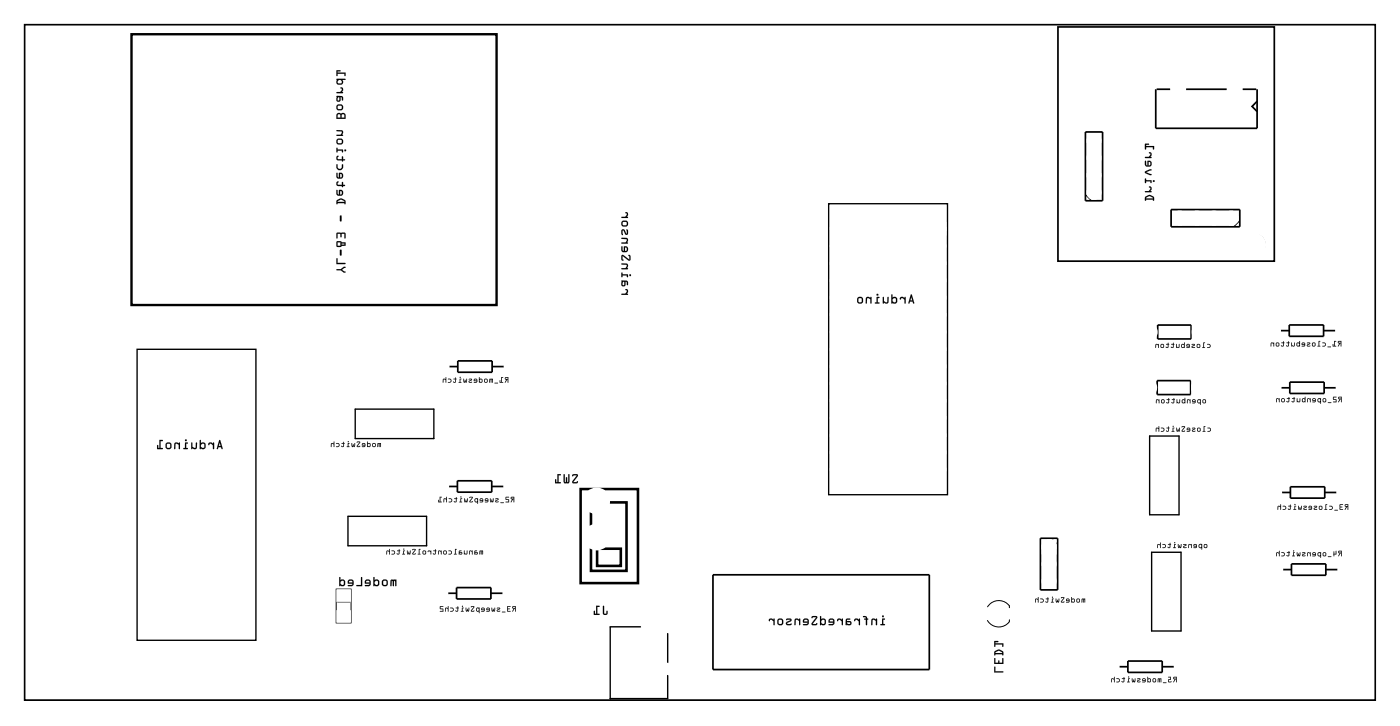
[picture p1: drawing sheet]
<svg xmlns="http://www.w3.org/2000/svg" width="207mm" height="107mm" viewBox="0 0 207 107" stroke-linecap="round" stroke-linejoin="round" font-family="sans-serif">
<path d="M3.6 3.6h199.8v99.8h-199.8zM122.6 30.1h17.5v43h-17.5zM20.3 51.6h17.6v43h-17.6zM51.5 76.3h11.6v4.3h-11.6zM52.5 60.4h11.7v4.4h-11.7zM170 64.4h4.4v11.6h-4.4zM94.8 92.6h-4.5v10.6h8.5v-3.4M98.8 93.6v4.3M170.3 81.6h4.4v11.6h-4.4z" fill="none" stroke="#000" stroke-width=".2"/>
<g fill="#000">
<path d="M169.4 29.1l-.1 .5 .1 .1 .1-.2h1l.2 .2v-.6a.8 .8 0 0 0-1.2-.1zM169.5 29.2l.5-.2 .5 .2v.1h-1zM170 27.6v.1l.2 .1v.1l-.3 .3h-.5v.2h.9v-.1l-.2-.1 .2-.2a.33 .33 0 0 0 0-.3 .33 .33 0 0 0-.3-.2zM169.4 26.4v.6h.1v-.2h.7v.2h.1v-.4h-.8v-.2zM170.5 26.7a.15 .15 0 0 0 .3 0 .15 .15 0 0 0-.3 0zM169.4 25.3v.3l.7 .3 .2-.1v-.1l-.8-.3 .8-.2v-.2zM169.4 23.8v.5l.2 .3h.5l.2-.1v-.5l-.2-.2h-.4v.6l-.2-.1v-.5zM169.9 23.9l.3 .1-.1 .4h-.2zM170 22.5v.1l.2 .1v.2l-.3 .3h-.5v.1h.9v-.1h-.2l.2-.2a.33 .33 0 0 0 0-.4 .33 .33 0 0 0-.3-.1zM169.4 21.2v.9l.1-.1v-.3h1v.3h.2v-.4h-1.2v-.2h.4l.1-.1z"/>
<path d="M169.4 29l-.1 .3 .1 .4 .1-.2h1l.1 .1h.1v-.5l-.5-.3h-.3zM169.4 29.1l.4-.3h.4l.5 .3v.5h-.1l-.1-.1h-1v.1h-.1zM169.5 29.2l.5-.2 .5 .2v.1h-1zM169.5 29.2v.1h1v-.1l-.4-.2zM170 27.6l.2 .3-.3 .3h-.5v.2h.9v-.2h-.2l.2-.2v-.3l-.1-.2zM170 27.6l.1-.1a.33 .33 0 0 1 .2 .5l-.2 .2 .2 .1v.1h-.9v-.2h.5l.3-.3v-.1l-.2-.1zM169.4 26.4v.7l.1-.1v-.2h.7v.2h.1v-.4h-.8v-.2zM169.4 26.4h.1v.2h.8v.4h-.1v-.2h-.7v.2h-.1zM170.5 26.7a.15 .15 0 0 0 .3 0 .15 .15 0 0 0-.3 0zM170.5 26.7a.15 .15 0 0 1 .3 0 .15 .15 0 0 1-.3 0zM169.4 25.3v.3l.7 .3 .2-.1v-.1l-.8-.3 .8-.2v-.2zM169.4 25.3l.9-.3v.2l-.8 .2 .8 .3v.1l-.2 .1-.7-.3zM169.4 23.8l-.1 .5 .2 .3h.6l.2-.1v-.5l-.2-.2h-.4v.6l-.2-.1v-.5zM169.4 23.8h.1v.5l.2 .1v-.6l.5 .1 .1 .1v.5l-.2 .1h-.5l-.3-.3zM169.9 23.9l.2 .1v.4h-.2zM169.9 23.9v.5h.2l.1-.1v-.3zM170 22.5l.2 .4-.3 .3h-.5v.1l.9 .1v-.2h-.2l.2-.2a.33 .33 0 0 0 0-.4 .33 .33 0 0 0-.3-.1zM170 22.5h.2l.1 .1v.4l-.2 .2h.2v.1h-.9v-.1h.5l.3-.3v-.2l-.2-.1zM169.4 21.2v.9l.1-.1v-.3h1v.3h.2v-.4h-1.2v-.2h.4l.1-.1zM169.4 21.2h.5v.2h-.4v.2h1.2v.4h-.2v-.3h-1v.3l-.1 .1z"/>
<path d="M49.8 39.8v.1h.6l.5 .4 .2-.1-.5-.4 .5-.2v-.2h-.2l-.5 .4zM49.8 38.2v.8h1.3l-.1-.2h-1.1v-.6zM50.3 36.9v.8l.1 .1 .1-.1v-.7zM49.8 35.7v.6l.1 .2h.4l.2-.2h.6v-.5h-.6l-.2-.2zM49.9 35.8h.4v.5h-.4zM50.5 36h.4v.1h-.4zM49.8 34.4v.8l.1-.1v-.6l.4 .1 .1 .5 .2-.5 .3-.1v.7h.2v-.7l-.1-.1zM50.3 31.9v.7l.1 .1 .1-.1v-.7zM49.8 29.6v.5v.1l.1-.2h1l.2 .2v-.6a.8 .8 0 0 0-1.2-.1zM49.9 29.7l.5-.2 .5 .2v.1h-1zM49.8 28.1v.5l.2 .3h.5l.2-.1v-.5l-.2-.2h-.4v.6l-.2-.1v-.5zM50.3 28.2l.3 .1-.1 .4h-.2zM49.8 26.9v.3l.1 .3h.7l.1 .2v-.2l.3-.1v-.1h-.3v-.4h-.1v.4h-.6l-.1-.3 .2-.2zM49.8 25.5v.6l.2 .3h.5l.2-.2v-.4l-.2-.3-.4 .1v.6l-.2-.1v-.5zM50.3 25.7l.3 .1-.1 .4h-.2zM49.8 24.3v.4a.5 .5 0 0 0 .5 .4 .5 .5 0 0 0 .4-.4v-.4h-.1l-.1 .5-.1 .1h-.3l-.2-.2v-.4zM49.8 23.1v.3l.1 .3h.7l.1 .2v-.2l.3-.1v-.1h-.3v-.4h-.1v.4h-.6l-.1-.2 .2-.2zM49.8 21.8v.7h.1v-.2h.7v.2h.1v-.4h-.8v-.2zM50.9 22.2a.15 .15 0 0 0 .3 0 .15 .15 0 0 0-.3 0zM49.8 20.9a.5 .5 0 0 0 1 0 .5 .5 0 0 0-1 0zM50 20.7h.5v.4h-.5l-.1-.1zM49.8 19.2v.2l.8 .1-.2 .4h-.6v.2h.9v-.2h-.1a.38 .38 0 0 0 .2-.4 .38 .38 0 0 0-.3-.3zM49.9 16.8l-.1 .8h1.3v-.7l-.2-.2h-.2a.35 .35 0 0 1-.5 0zM50 16.9h.3v.5h-.4zM50.6 16.9h.3v.5h-.4zM49.8 15.8a.5 .5 0 0 0 1 0 .5 .5 0 0 0-1 0zM50 15.6h.5v.4l-.5 .1-.1-.1zM49.8 14.2v.6a.31 .31 0 0 0 .3 .2 .31 .31 0 0 0 .3-.2v-.4h.1h.1v.4h.1v-.5zM50 14.3l.2 .1-.1 .5-.2-.1zM50.4 12.9v.2h.2v.2l-.3 .3h-.5v.1l.9 .1v-.2h-.1l.1-.2a.33 .33 0 0 0 0-.4 .33 .33 0 0 0-.3-.1zM49.8 11.7l.1 .1-.1 .5 .3 .2h.5l.1-.3-.1-.4 .5-.1-.1-.1zM50.1 11.8h.3l.2 .2-.1 .3h-.5l-.1-.3zM49.8 10.4v.8h.1v-.3h1v.3h.2v-.5h-1.2v-.1l.4-.1 .1-.1z"/>
<path d="M49.8 39.8v.1h.6l.4 .4 .3-.1v-.1l-.5-.3 .5-.2v-.2h-.3l-.4 .4zM49.8 39.8h.6l.5-.4h.2v.2l-.5 .2 .5 .4-.2 .1-.5-.4h-.6zM49.8 38.2l-.1 .8h1.4l-.1-.2h-1.1v-.6zM49.8 38.2h.1v.6h1.1l.1 .2h-1.3zM50.3 36.9v.8l.1 .1 .1-.1v-.7zM50.3 36.9h.2v.8h-.2zM49.8 35.7l-.1 .6 .2 .2h.4l.2-.2h.6v-.5h-.6l-.2-.2zM49.8 35.7l.5-.1 .2 .2h.6v.5h-.6l-.2 .2h-.4l-.1-.2zM49.9 35.8h.4v.5h-.4zM49.9 35.8v.5h.5v-.5zM50.5 36h.4v.1h-.4zM50.5 36v.1h.4v-.1zM49.8 34.4v.8l.1-.1v-.6l.4 .1 .1 .5 .1-.1 .1-.4 .3-.1v.7h.2v-.7l-.1-.1zM49.8 34.4h1.2l.1 .1v.7h-.1l-.1-.7-.4 .1-.1 .4-.1-.4-.4-.1v.7h-.1zM50.3 31.9v.7l.1 .1 .1-.1v-.7zM50.3 31.9h.2v.8l-.2-.1zM49.8 29.6l-.1 .2 .1 .4 .1-.2h1l.1 .2 .1-.1v-.5l-.5-.3h-.3zM49.8 29.6l.5-.2h.3l.5 .2v.5l-.1 .1-.1-.2h-1v.1l-.1 .1zM50 29.7l.4-.2 .5 .2v.1h-1zM49.9 29.7v.1h1v-.1l-.4-.2zM49.8 28.1v.5l.2 .3h.5l.2-.1 .1-.5-.3-.2h-.4v.6l-.2-.1v-.5zM49.8 28.1h.1v.5l.2 .1 .1-.6 .4 .1 .1 .1v.5l-.2 .1h-.5l-.2-.3zM50.3 28.2l.3 .1-.1 .4h-.2zM50.3 28.2v.5h.2l.1-.1v-.3zM49.8 26.9l-.1 .3 .2 .3h.7l.1 .2v-.2l.3-.1v-.1h-.3v-.4h-.1v.4h-.6l-.1-.3 .2-.2zM49.8 26.9l.3-.1-.2 .2 .1 .3h.6l.1-.4v.4l.3 .1-.3 .1v.1l-.1-.1h-.6a.39 .39 0 0 1-.2-.6zM49.8 25.5v.6l.2 .3h.5l.2-.2 .1-.4-.3-.3-.4 .1v.6l-.2-.1v-.5zM49.8 25.5h.1v.6l.2 .1 .1-.7 .4 .1 .1 .2v.4l-.2 .2h-.5l-.2-.3zM50.3 25.7l.3 .1-.1 .4h-.2zM50.3 25.7v.5h.2l.1-.1v-.3zM49.8 24.3v.5l.2 .3h.5l.2-.2v-.6h-.1v.4l-.2 .2h-.3l-.2-.2v-.4zM49.8 24.3h.1v.5l.2 .2h.3l.2-.2v-.5h.1v.6l-.2 .2h-.5l-.2-.3zM49.8 23.1l-.1 .3 .2 .3h.7l.1 .2v-.2l.3-.1v-.1h-.3v-.4h-.1v.4h-.6l-.1-.2 .2-.3zM49.8 23.1l.3-.1-.2 .3 .1 .2h.6l.1-.4v.4l.3 .1-.3 .1v.2l-.1-.2h-.6a.39 .39 0 0 1-.2-.6zM49.8 21.8v.7h.1v-.2h.7v.2h.1v-.4h-.8v-.2zM49.8 21.8l.1 .1v.2h.8v.4h-.1v-.3h-.7v.3h-.1zM50.9 22.2a.15 .15 0 0 0 .3 0 .15 .15 0 0 0-.3 0zM50.9 22.2a.15 .15 0 0 1 .3 0 .15 .15 0 0 1-.3 0zM49.7 20.9a.55 .55 0 0 0 1.1 0 .55 .55 0 0 0-1.1 0zM49.8 20.9a.5 .5 0 0 1 1 0 .5 .5 0 0 1-1 0zM50 20.7h.5v.4h-.5zM50 20.7l-.1 .3 .1 .2 .6-.1-.1-.4zM49.8 19.2v.2h.7l.1 .2-.2 .3h-.6v.2h.9v-.2h-.1a.39 .39 0 0 0-.1-.7zM49.8 19.2l.9 .1v.4l-.1 .2h.1v.1h-.9v-.1h.6l.2-.3-.1-.2h-.7zM49.9 16.8l-.2 .8h1.4v-.7l-.2-.2-.5 .1-.3-.1zM49.9 16.8l.2-.1 .3 .1 .3-.1 .3 .1 .1 .8h-1.3zM50 16.9h.3v.5h-.4zM50 16.9l-.1 .5h.5l-.1-.5zM50.6 16.9h.3v.5h-.4zM50.6 16.9l-.1 .5h.4v-.5zM49.7 15.8a.55 .55 0 0 0 1.1 0 .55 .55 0 0 0-1.1 0zM49.8 15.8a.49 .49 0 0 1 .9 0 .49 .49 0 0 1-.9 0zM50 15.6l.5 .1v.4h-.5zM50 15.6l-.1 .4 .1 .1 .6-.1-.1-.4zM49.8 14.2v.1l-.1 .5a.32 .32 0 0 0 .4 .2 .32 .32 0 0 0 .3-.2v-.4h.2v.4h.1v-.5zM49.8 14.2l.9 .1v.5h-.1v-.4h-.1l-.1-.1v.5a.31 .31 0 0 1-.3 .2 .31 .31 0 0 1-.3-.2l.1-.5zM50 14.3l.2 .1-.1 .4h-.2zM50 14.3l-.1 .5 .2 .1 .1-.5zM50.4 12.9l.2 .4-.3 .3h-.5v.2h.9v-.2h-.1l.2-.2-.1-.3-.1-.2zM50.4 12.9h.2l.1 .2v.3l-.2 .2h.2v.1h-.9v-.1h.5l.3-.3v-.2l-.2-.1zM49.8 11.7l.1 .1-.1 .2v.3l.3 .2h.5l.2-.3-.2-.4h.4l.1-.1-.1-.1zM49.8 11.7l1.2-.1 .1 .1-.5 .1 .1 .4-.1 .3h-.5l-.3-.2v-.3l.1-.2zM50.1 11.9l.3-.1 .2 .2-.1 .3h-.5l-.1-.2zM50.1 11.8l-.2 .3 .1 .2h.5l.1-.2-.2-.3zM49.8 10.4v.8h.1v-.3h1v.3h.2v-.5h-1.2v-.1h.4l.1-.2zM49.8 10.4h.6l-.1 .1h-.4v.2h1.2v.5h-.1l-.1-.3h-1v.3h-.1z"/>
<path d="M74.7 55.8a.19 .19 0 0 0 0 .2 .19 .19 0 0 0 .2 .1l-.2 .4 .4-.4 .1 .4v-.8zM74.8 55.8h.3v.2h-.3zM74.1 55.7v.7h-.1l-.1-.2v.3h.5v-.1h-.2v-.6l.2-.1zM73.2 56.6h.5zM72.4 56v.5h.1v-.5l.1 .5h.1v-.5l.1 .5h.1v-.5zM71.6 56.2a.3 .3 0 0 0 .6 0 .3 .3 0 0 0-.6 0zM71.7 56.1h.3v.3h-.3zM70.9 55.7l-.1 .8h.4l.2-.1-.1-.4-.1-.1-.3 .1v-.3zM71 56.1h.2v.3l-.2-.1zM70.1 56v.3h.4l-.4 .2h.4l.1-.2v-.3l-.2-.1zM70.2 56.1l.2-.1 .1 .2h-.3zM69.3 56l.1 .1h.3l-.4 .2 .1 .2h.4v-.1h-.4l.4-.2v-.2zM68.6 56v.5l.2-.1 .2 .1 .1-.5h-.1l-.1 .4-.1-.3-.1 .3-.1-.4zM68 56v.4l-.2 .1h.4v-.1h-.1v-.4h.2zM68 55.7a.1 .1 0 0 0 .2 0 .1 .1 0 0 0-.2 0zM67.1 56h.2v.4h-.3a.22 .22 0 0 0 .2 .1 .22 .22 0 0 0 .2-.1v-.4h.1l-.1-.2-.1 .1zM66.3 56l.4 .2-.1 .2-.3 .1h.2a.3 .3 0 0 0 .3-.3 .3 .3 0 0 0-.3-.3zM65.5 56v.5h.1l.1-.5 .2 .2v.3h.1v-.8h-.1v.3z"/>
<path d="M74.7 55.8a.2 .2 0 0 0 0 .2 .2 .2 0 0 0 .2 .1l-.2 .4h.1l.3-.4 .1 .4v-.8zM74.7 55.8l.5-.1v.8l-.1-.4-.4 .4 .2-.4a.19 .19 0 0 1-.2-.1 .19 .19 0 0 1 0-.2zM74.8 55.8h.3v.2h-.3zM74.8 55.8v.2h.3v-.2zM74.1 55.7v.7h-.1l-.1-.2v.3h.5v-.1h-.2v-.6l.2-.1zM74.1 55.7h.3l-.2 .1v.6h.2v.1h-.5v-.3l.1 .2h.1zM73.1 56.5l.1 .1h.5zM73.2 56.6h.5h-.5zM72.4 56v.5h.1v-.5l.1 .5h.1v-.5l.1 .5h.1v-.6zM72.4 56h.5v.5l-.2-.5v.5h-.1l-.1-.5v.5h-.1zM71.5 56.2a.35 .35 0 0 0 .7 0 .35 .35 0 0 0-.7 0zM71.6 56.2a.3 .3 0 0 1 .6 0 .3 .3 0 0 1-.6 0zM71.7 56.1h.3v.3h-.3zM71.7 56.1v.3h.3v-.3zM70.9 55.7l-.1 .8h.4l.2-.1v-.4l-.2-.1-.3 .1v-.3zM70.9 55.7v.3l.3-.1 .1 .1v.5h-.4zM71 56.1h.2v.3h-.1zM71 56.1v.2l.2 .1v-.3zM70.1 56v.3h.4l-.1 .1h-.3v.1h.4l.1-.2v-.3l-.2-.1zM70.1 56l.3-.1 .2 .1-.1 .5h-.4l.4-.2h-.4zM70.2 56.1h.2l.1 .1h-.3zM70.2 56.1v.1h.3l-.1-.2zM69.3 56l.1 .1h.3l-.4 .2 .1 .2h.4v-.1h-.4l.4-.2v-.2zM69.3 56h.5v.1l-.4 .3h.4v.1h-.4l-.1-.2 .4-.2zM68.5 55.9l.1 .6h.1l.1-.1 .2 .1 .1-.6-.1 .1-.1 .4-.1-.3-.1 .3-.1-.4zM68.6 56l.1 .4 .1-.3 .1 .3 .1-.4h.1l-.1 .5-.2-.1-.2 .1zM68 55.9v.5l-.2 .1h.4v-.1h-.1v-.4h.2zM68 56h.2h-.1v.4l.1 .1h-.4l.2-.1zM68 55.7a.1 .1 0 0 0 .2 0 .1 .1 0 0 0-.2 0zM68 55.7a.08 .08 0 0 1 .1 0 .08 .08 0 0 1-.1 0zM67.1 55.9v.1h.2v.4h-.3a.23 .23 0 0 0 .2 .1 .23 .23 0 0 0 .2-.1v-.4h.1l-.1-.2h-.1v.1zM67.1 56l.2-.1 .1-.1 .1 .2-.2 .5h-.2l-.1-.1h.3v-.4zM66.3 55.9v.1l.3 .1 .1 .2-.5 .2h.4a.29 .29 0 0 0 .1-.5zM66.3 56l.4 .1v.3l-.4 .1 .4-.2-.1-.2zM65.5 56v.5h.1v-.4l.1-.1 .2 .2v.3h.1v-.8h-.1v.3zM65.5 56h.4l.1-.3v.8l-.1-.3-.2-.2-.2 .5z"/>
<path d="M92.5 42.7v.1l.2 .1v.2l-.2 .3h-.5l-.1 .1 .9 .1 .1-.2h-.2l.2-.2a.33 .33 0 0 0 0-.4 .33 .33 0 0 0-.4-.1zM91.9 41.5v.5a.31 .31 0 0 0 .3 .3 .31 .31 0 0 0 .3-.3v-.4h.1l.1 .1v.4h.2l-.1-.6zM92.2 41.6l.1 .1v.4l-.2-.1zM91.9 40.3l.1 .6h.1v-.2h.6v.2h.2l-.1-.4h-.7v-.2zM93.1 40.6a.14 .14 0 0 0 .2 0 .14 .14 0 0 0-.2 0zM91.9 38.9l.1 .2 .7 .1-.2 .4h-.5l-.1 .2h1v-.2h-.2a.38 .38 0 0 0 .2-.4 .38 .38 0 0 0-.3-.3zM92 37.7l-.1 .6 .1 .2 .2-.1-.1-.1v-.5l.9 .7 .2-.1 .1-.5-.2-.2h-.2l.2 .2v.4l-.9-.6zM91.9 36.4v.6l.2 .2h.5l.2-.1 .1-.4-.2-.3h-.4v.7l-.2-.1v-.6zM92.4 36.6l.3 .1-.1 .4h-.2zM91.9 35.1l.1 .2 .7 .1-.2 .4h-.5l-.1 .2h1v-.2h-.2a.38 .38 0 0 0 .2-.4 .38 .38 0 0 0-.3-.3zM92 33.9l-.1 .6 .1 .2h.1v-.7l.2 .1 .2 .5a.22 .22 0 0 0 .2 .1 .22 .22 0 0 0 .2-.2l-.1-.6-.2 .1 .1 .5-.4-.6zM91.9 33a.5 .5 0 0 0 1 0 .5 .5 0 0 0-1 0zM92.2 32.8h.4l.1 .4-.5 .1-.1-.2zM92.5 31.4v.1l.2 .1v.1l-.2 .3h-.5l-.1 .2h.9l.1-.1-.2-.1 .2-.2a.33 .33 0 0 0 0-.3 .33 .33 0 0 0-.4-.2z"/>
<path d="M92.5 42.7l.2 .4-.2 .3h-.5l-.1 .1 .9 .1 .1-.2h-.2l.2-.2a.33 .33 0 0 0 0-.4 .33 .33 0 0 0-.4-.1zM92.5 42.7h.2l.2 .2v.3l-.2 .2h.2v.1h-1l.1-.1h.5l.2-.3v-.2l-.2-.1zM91.9 41.5l.1 .1-.1 .4 .2 .3 .4-.1v-.6l.2 .1v.4h.2v-.5l-.2-.1zM91.9 41.5h.9l.1 .6h-.2v-.4l-.1-.1h-.1v.4a.31 .31 0 0 1-.3 .3 .31 .31 0 0 1-.3-.3l.1-.4zM92.2 41.6l.1 .1v.4l-.2-.1zM92.2 41.6l-.1 .4 .2 .1 .1-.4zM91.9 40.3l.1 .7 .1-.1v-.2h.6v.2h.2l-.1-.4h-.7v-.2zM91.9 40.3h.2v.2h.8v.4h-.2v-.2h-.6v.2h-.1zM93.1 40.6a.15 .15 0 0 0 .3 0 .15 .15 0 0 0-.3 0zM93.1 40.6a.13 .13 0 0 1 .2 0 .13 .13 0 0 1-.2 0zM91.9 38.9l.1 .2h.6l.1 .2-.2 .3h-.5l-.1 .2h1v-.2h-.2a.39 .39 0 0 0-.1-.7zM91.9 38.9l.9 .1 .1 .4-.2 .2h.2v.1l-1 .1 .1-.2h.5l.2-.3v-.2h-.7zM92 37.7v.8h.2l-.1-.2v-.5l.8 .7a.22 .22 0 0 0 .4-.2v-.5l-.2-.1h-.2l.2 .2v.4l-.9-.6zM92 37.7h.2l.9 .6v-.4l-.1-.2h.2v.8h-.3l-.8-.7v.5l.1 .2-.2-.1zM91.9 36.4v.6l.2 .2 .5 .1 .2-.2 .1-.4-.2-.3h-.4v.7l-.2-.2v-.5zM91.9 36.4h.2v.6l.1 .1 .1-.7 .5 .1 .1 .2-.1 .4-.2 .1h-.5l-.2-.2zM92.4 36.6l.3 .1-.1 .4h-.2zM92.4 36.6v.5h.2l.1-.1v-.3zM91.9 35.1l.1 .2h.7v.2l-.2 .3h-.5l-.1 .2h1v-.2h-.2a.39 .39 0 0 0-.1-.7zM91.9 35.1l.9 .1 .1 .4-.2 .2h.2v.2h-1l.1-.2h.5l.2-.4-.1-.1h-.6zM92 33.9l-.1 .6 .1 .2h.2l-.1-.6 .1-.1 .3 .6 .2 .1 .1-.1 .1-.5-.1-.2-.2 .1 .1 .5-.4-.6zM92 33.9h.3l.4 .6v-.5l.1-.1 .1 .6a.22 .22 0 0 1-.2 .2 .22 .22 0 0 1-.2-.1l-.2-.5-.2-.1v.7h-.1l-.1-.2zM91.9 33a.51 .51 0 0 0 1 0 .51 .51 0 0 0-1 0zM91.9 33a.5 .5 0 0 1 1 0 .5 .5 0 0 1-1 0zM92.2 32.8h.5v.4l-.5 .1-.1-.2zM92.1 32.8v.3l.1 .2 .5-.1-.1-.4zM92.5 31.4l.2 .3-.2 .3h-.5l-.1 .2h1v-.2h-.2l.2-.2v-.3l-.2-.2zM92.5 31.4l.1-.1a.33 .33 0 0 1 .3 .5l-.2 .2 .2 .1-.1 .1h-.9l.1-.2h.5l.2-.3v-.1l-.2-.1z"/>
<path d="M134.7 43.5l-.3 1.3h.1l.1-.3h.4l.2 .3-.3-1.3zM134.8 43.9l.1 .5h-.2zM133.2 43.9v.3l.1-.2h.2l.3 .3v.5h.1v-.9h-.1v.1l-.2-.1zM131.9 43.5l-.1 1.3h.7l.2-.2v-.6l-.3-.1-.4 .1v-.5zM132 44.2l.2-.2 .3 .1v.5l-.3 .1-.2-.2zM130.6 43.9v.9h.1v-.1a.38 .38 0 0 0 .4 .2 .38 .38 0 0 0 .3-.3v-.7h-.1l-.1 .8-.5-.2v-.6zM129.7 43.9v.8h-.2l-.1 .1h.6l.1-.1h-.3v-.7h.2l.1-.1zM129.6 43.5a.15 .15 0 0 0 .3 0 .15 .15 0 0 0-.3 0zM128.1 43.9v.9h.1l.1-.8 .4 .2v.6h.2v-.9h-.1l-.1 .1-.3-.1zM126.7 44.3a.5 .5 0 0 0 1 0 .5 .5 0 0 0-1 0zM127 44.1l.4-.1 .1 .1-.1 .5-.3 .1-.1-.1z"/>
<path d="M134.7 43.5l-.3 1.3h.1l.1-.3h.4l.1 .3h.1l-.3-1.3zM134.7 43.5h.2l.3 1.3h-.1l-.1-.3h-.4l-.1 .3h-.1zM134.8 43.9l.1 .5h-.2zM134.8 43.9l-.2 .5h.3zM133.2 43.9l-.1 .3 .4-.2 .3 .3v.5h.1v-.9h-.1v.1l-.2-.2zM133.2 43.9h.4l.2 .2v-.2h.1v.9h-.1v-.5l-.3-.3h-.2l-.1 .2h-.1zM131.9 43.5l-.1 1.3h.2v-.1l.2 .2 .3-.1 .2-.2v-.6l-.3-.2-.4 .2v-.5zM131.9 43.5h.1v.5l.4-.1 .3 .1v.6l-.2 .2h-.4l-.1-.1-.1 .1zM132 44.2l.2-.2 .3 .1v.5h-.3l-.2-.1zM132 44.2v.3l.2 .2 .3-.1v-.5l-.3-.1zM130.6 43.9v.9h.1v-.1a.39 .39 0 0 0 .7-.1v-.7h-.1l-.1 .7-.2 .1-.3-.2 .1-.6zM130.6 43.9h.1v.6l.5 .2 .1-.1v-.7h.1l-.1 .9h-.3l-.3-.1v.1h-.1zM129.7 43.9v.8h-.3v.1h.6l.1-.1h-.3v-.7h.2l.1-.1zM129.7 43.9h.4l-.1 .1h-.2v.7h.3l-.1 .1h-.6v-.1h.3zM129.6 43.5a.15 .15 0 0 0 .3 0 .15 .15 0 0 0-.3 0zM129.7 43.5a.13 .13 0 0 1 .2 0 .13 .13 0 0 1-.2 0zM128.1 43.9v.9h.1v-.7l.3-.1 .2 .2v.6h.2v-.9h-.1l-.1 .1-.3-.2zM128.1 43.9h.4l.2 .1 .1-.1h.1v.9h-.2v-.6l-.2-.2-.3 .1v.7h-.1zM126.7 44.4a.51 .51 0 0 0 1 0 .51 .51 0 0 0-1 0zM126.7 44.3a.5 .5 0 0 1 1 0 .5 .5 0 0 1-1 0zM127 44.1h.4v.5h-.4zM127 44.1v.5l.1 .1h.3l.1-.1v-.5l-.1-.1z"/>
<path d="M177.8 59.3a.3 .3 0 0 0 .6 0 .3 .3 0 0 0-.6 0zM178 59.1l.3 .1-.1 .3-.2-.1zM177.2 59.1l-.1 .1a.32 .32 0 0 0 .2 .4l.2-.1v.3h.1v-.8h-.3zM177.2 59.2l.2-.1 .1 .1-.1 .3-.2-.1zM176.4 59.1l-.1 .2 .4 .1-.4 .2h.5l.1-.2-.1-.3-.1-.1zM176.5 59.1h.2v.2h-.3zM175.6 59v.6h.1v-.5l.3 .1v.4h.1v-.6zM174.9 59.1l-.1 .4 .5 .1v-.8h-.1v.3zM174.9 59.1h.2l.1 .1-.1 .3-.2-.1zM174 59v.6l.1-.1a.23 .23 0 0 0 .3 .1 .23 .23 0 0 0 .1-.2v-.4l-.1 .5-.3-.1v-.4zM173.3 59l.1 .1h.2v.3h-.3a.22 .22 0 0 0 .2 .2 .22 .22 0 0 0 .2-.2v-.3l.1-.1-.1-.2-.1 .2zM172.6 59v.1h.2v.3h-.3a.22 .22 0 0 0 .2 .2 .22 .22 0 0 0 .2-.2v-.3l.1-.1-.1-.2-.1 .2zM171.7 59.3a.3 .3 0 0 0 .6 0 .3 .3 0 0 0-.6 0zM171.9 59.1l.3 .1-.1 .3-.3-.1zM171 59v.6h.1v-.5l.3 .1v.4h.1v-.6z"/>
<path d="M177.8 59.3a.31 .31 0 0 0 .6 0 .31 .31 0 0 0-.6 0zM177.8 59.3a.3 .3 0 0 1 .6 0 .3 .3 0 0 1-.6 0zM178 59.1h.3v.3h-.3zM178 59.1v.3l.2 .1 .1-.3zM177.1 59.1v.3l.2 .2 .2-.1 .1 .3v-.8h-.3zM177.1 59.1l.2-.1h.3v.8l-.1-.3-.2 .1-.2-.2zM177.2 59.2l.2-.1 .1 .1-.1 .3-.2-.1zM177.2 59.2v.2l.2 .1 .1-.3-.1-.1zM176.4 59.1l-.1 .2 .4 .1v.1h-.3l-.1 .1h.5l.1-.2-.1-.3-.1-.1zM176.4 59h.3l.1 .1v.4l-.1 .1-.4-.1 .5-.1-.5-.1zM176.5 59.1h.2v.2h-.3zM176.5 59.1l-.1 .2h.4l-.1-.2zM175.6 59v.6h.1v-.5h.1l.2 .1v.4h.1v-.6zM175.6 59l.4 .1 .1-.1v.6l-.1-.1v-.3l-.2-.1h-.1l-.1 .5zM174.9 59.1l-.1 .4 .5 .1v-.8h-.1v.3zM174.9 59l.3 .1 .1-.3v.8l-.5-.1zM174.9 59.1l.3 .1-.1 .3-.2-.1zM174.9 59.1v.3l.2 .1 .1-.3-.1-.1zM174 59v.6l.5-.1v-.5l-.1 .4-.1 .1-.2-.1v-.4zM174 59h.1v.4l.2 .1 .1-.1 .1-.4v.5h-.4l-.1 .1zM173.3 59l.1 .1h.2v.3l-.3 .1a.23 .23 0 0 0 .2 .1 .23 .23 0 0 0 .2-.2v-.3l.1-.1-.1-.2h-.1v.2zM173.3 59h.3v-.2l.2 .2-.2 .6h-.2l-.1-.1 .3-.1v-.3zM172.6 59v.1h.2v.3l-.3 .1a.23 .23 0 0 0 .2 .1 .23 .23 0 0 0 .2-.2v-.3l.1-.1-.1-.2h-.1v.2zM172.6 59h.2l.1-.2 .1 .2-.2 .6h-.2l-.1-.1 .3-.1v-.3zM171.7 59.3a.31 .31 0 0 0 .6 0 .31 .31 0 0 0-.6 0zM171.7 59.3a.3 .3 0 0 1 .6 0 .3 .3 0 0 1-.6 0zM171.9 59.1h.2v.3h-.2zM171.9 59.1l-.1 .3 .3 .1 .1-.3zM171 59v.6h.1v-.5h.1l.2 .1v.4h.1v-.6zM171 59l.4 .1 .1-.1v.6l-.1-.4-.3-.1-.1 .5z"/>
<path d="M178.6 50.8l.4 .2-.2 .3h-.3l.3 .1a.3 .3 0 0 0 .3-.3 .3 .3 0 0 0-.3-.3zM178 50.6v.7l-.2 .1h.4v-.1h-.1v-.6l.1-.1zM177 51.1a.3 .3 0 0 0 .6 0 .3 .3 0 0 0-.6 0zM177.1 50.9l.3 .1v.3l-.3-.1zM176.3 50.9v.1l.4-.1-.4 .3v.2l.5-.1h-.1l-.3-.1 .3-.2v-.2zM175.5 50.9v.3h.4l-.4 .2h.4l.1-.2v-.3l-.2-.1zM175.6 50.9h.2l.1 .2h-.3zM174.8 50.9l-.1 .4 .5 .1v-.8h-.1v.3zM174.8 51l.2-.1 .1 .1-.1 .3-.2-.1zM174 50.8v.6l.1-.1a.23 .23 0 0 0 .2 .1 .23 .23 0 0 0 .2-.1v-.5h-.1l-.1 .5-.2-.1v-.4zM173.3 50.8v.1h.2v.3l-.3 .1a.22 .22 0 0 0 .2 .1 .22 .22 0 0 0 .2-.2v-.3h.1l-.1-.3-.1 .2zM172.5 50.8v.1h.2v.3l-.3 .1a.22 .22 0 0 0 .2 .1 .22 .22 0 0 0 .2-.2v-.3h.1l-.1-.3-.1 .2zM171.6 51.1a.3 .3 0 0 0 .6 0 .3 .3 0 0 0-.6 0zM171.8 50.9l.3 .1-.1 .3-.2-.1zM170.9 50.8v.6h.1l.1-.5 .2 .1v.4h.1v-.6z"/>
<path d="M178.6 50.8v.1l.3 .1 .1 .2-.5 .2h.4l.2-.2v-.2l-.3-.2zM178.6 50.8l.4 .1v.4l-.4 .1 .4-.2-.1-.3zM178 50.6v.7l-.2 .1h.4v-.1h-.1v-.6l.1-.1zM178 50.6h.2l-.1 .1v.6l.1 .1h-.4l.2-.1zM176.9 51.1a.35 .35 0 0 0 .7 0 .35 .35 0 0 0-.7 0zM177 51.1a.3 .3 0 0 1 .6 0 .3 .3 0 0 1-.6 0zM177.2 50.9l.2 .1v.3h-.3zM177.1 50.9v.3l.3 .1v-.3zM176.3 50.9v.1l.3-.1-.3 .2v.3h.5l-.1-.1-.3-.1 .3-.2v-.2zM176.3 50.9l.4-.1v.2l-.4 .2 .4 .1-.4 .1v-.2l.4-.3zM175.5 50.9v.3h.4l-.1 .1h-.3v.1h.4l.1-.2v-.3l-.2-.1zM175.5 50.9l.3-.1 .2 .1-.1 .5h-.4l.4-.2h-.4zM175.6 50.9h.2l.1 .2h-.3zM175.6 50.9v.2h.3l-.1-.2zM174.8 50.9l-.1 .4 .5 .1v-.8h-.1v.3zM174.8 50.9l.1-.1 .2 .1v-.3h.1v.8l-.4-.1zM174.8 51l.2-.1 .1 .3-.2 .1zM174.8 51v.2l.2 .1 .1-.3-.1-.1zM174 50.8v.6h.4l.1-.6h-.1l-.1 .5h-.1l-.1-.1v-.4zM174 50.8v.4l.2 .1h.2l.1-.5-.1 .6-.4-.1v.1zM173.2 50.8l.1 .1h.2v.3l-.3 .1a.23 .23 0 0 0 .2 .1 .23 .23 0 0 0 .2-.2v-.3h.1l-.1-.3-.1 .1v.1zM173.3 50.8h.2l.1-.2 .1 .2-.2 .6h-.2l-.1-.1 .3-.1v-.3zM172.5 50.8v.1h.2v.3l-.3 .1a.23 .23 0 0 0 .2 .1 .23 .23 0 0 0 .2-.2v-.3h.1l-.1-.3-.1 .1v.1zM172.5 50.8h.2l.1-.2 .1 .2-.2 .6h-.2l-.1-.1 .3-.1v-.3zM171.6 51.1a.31 .31 0 0 0 .6 0 .31 .31 0 0 0-.6 0zM171.6 51.1a.3 .3 0 0 1 .6 0 .3 .3 0 0 1-.6 0zM171.8 50.9l.3 .1v.3h-.3zM171.8 50.9v.3l.2 .1 .1-.3zM170.9 50.8v.6h.1v-.5h.1l.2 .1v.4h.1v-.6zM170.9 50.8l.4 .1 .1-.1v.6l-.1-.4-.2-.1h-.1l-.1 .5z"/>
<path d="M197.9 50.4a.19 .19 0 0 0 0 .2 .19 .19 0 0 0 .2 .1l-.2 .5 .4-.5 .1 .5v-.8zM198 50.5h.3v.1h-.3zM197.3 50.4v.7h-.1v-.3l-.1 .4h.5v-.1h-.2v-.6l.2-.1zM196.4 51.2v.1l.5-.1zM195.6 50.6l.4 .2-.1 .3h-.3l.3 .1a.3 .3 0 0 0 .2-.3 .3 .3 0 0 0-.2-.3zM195.1 50.4l-.1 .7-.1 .1h.4v-.1h-.2v-.6l.2-.1zM194 50.9a.3 .3 0 0 0 .6 0 .3 .3 0 0 0-.6 0zM194.2 50.7l.3 .1-.1 .3-.2-.1zM193.3 50.7h.1h.3l-.4 .2v.2h.5v-.1h-.4l.4-.2v-.2zM192.6 50.7l-.1 .3h.4l-.4 .2h.5l.1-.2-.1-.3-.1-.1zM192.7 50.7h.2v.2h-.3zM191.8 50.7v.4l.5 .1v-.8h-.1v.3zM191.9 50.7h.2l.1 .1-.1 .3-.2-.1zM191 50.6v.6l.1-.1a.23 .23 0 0 0 .2 .1 .23 .23 0 0 0 .2-.2v-.4h-.1v.5l-.3-.1v-.4zM190.3 50.6v.1h.2v.3h-.3a.22 .22 0 0 0 .3 .2 .22 .22 0 0 0 .2-.2v-.3l.1-.1-.2-.2-.1 .2zM189.5 50.6l.1 .1h.2v.3h-.3a.22 .22 0 0 0 .2 .2 .22 .22 0 0 0 .2-.2v-.3l.1-.1-.1-.2-.1 .2zM188.7 50.9a.3 .3 0 0 0 .6 0 .3 .3 0 0 0-.6 0zM188.8 50.7l.3 .1v.3l-.3-.1zM188 50.6v.6l.1-.5 .3 .1v.4v-.6z"/>
<path d="M197.9 50.4a.2 .2 0 0 0 0 .2 .2 .2 0 0 0 .2 .1l-.2 .5h.1l.3-.5 .1 .5v-.8zM197.9 50.4h.5v.8l-.1-.5-.4 .5 .2-.5a.19 .19 0 0 1-.2-.1 .19 .19 0 0 1 0-.2zM198 50.5h.3v.1h-.3zM198 50.5v.1h.3v-.1zM197.3 50.4v.7h-.1v-.3l-.1 .4h.5v-.1h-.2v-.6l.2-.1zM197.3 50.4h.3l-.2 .1v.6h.2v.1h-.5l.1-.4v.3h.1zM196.4 51.2v.1l.5-.1zM196.4 51.2h.5l-.5 .1zM195.6 50.6v.1l.4 .1v.2l-.4 .2h.4l.1-.2v-.2l-.2-.2zM195.6 50.6l.5 .1v.4l-.5 .1 .4-.2-.1-.3zM195 50.4v.7l-.1 .1h.4v-.1h-.2v-.6l.2-.1zM195.1 50.4h.2l-.2 .1v.6l.2 .1-.4-.1h.1zM194 50.9a.31 .31 0 0 0 .6 0 .31 .31 0 0 0-.6 0zM194 50.9a.3 .3 0 0 1 .6 0 .3 .3 0 0 1-.6 0zM194.2 50.7h.3l-.1 .4-.2-.1zM194.2 50.7v.3l.2 .1 .1-.3zM193.3 50.7h.1h.3l-.4 .2v.2h.5v-.1h-.4l.4-.2v-.2zM193.3 50.7l.5-.1v.2l-.4 .2h.4v.1h-.5v-.2l.4-.2zM192.6 50.7l-.1 .3h.4v.1h-.3l-.1 .1h.5l.1-.2-.1-.3-.1-.1zM192.6 50.6h.3l.1 .1v.5h-.5l.5-.2-.5-.1zM192.7 50.7h.2v.2h-.3zM192.7 50.7l-.1 .2h.4l-.1-.2zM191.8 50.7v.4l.5 .1v-.8h-.1v.3zM191.9 50.6l.3 .1 .1-.3v.8l-.5-.1zM191.9 50.7l.3 .1-.1 .3-.2-.1zM191.9 50.7v.3l.2 .1 .1-.3-.1-.1zM191 50.6v.6l.1-.1a.23 .23 0 0 0 .2 .1 .23 .23 0 0 0 .2-.2v-.4h-.1v.4l-.1 .1-.2-.1v-.4zM191 50.6l.1 .4 .3 .1 .1-.5v.5h-.4l-.1 .1zM190.3 50.6v.1h.2v.3l-.3 .1a.23 .23 0 0 0 .3 .1 .23 .23 0 0 0 .2-.2v-.3l.1-.1-.2-.2h-.1v.2zM190.3 50.6h.3v-.2l.2 .2-.2 .6h-.3l-.1-.1 .4-.1v-.3zM189.5 50.6l.1 .1h.2v.3l-.3 .1a.23 .23 0 0 0 .2 .1 .23 .23 0 0 0 .2-.2v-.3l.1-.1-.1-.2h-.1v.2zM189.5 50.6h.3v-.2l.2 .2-.2 .6h-.2l-.1-.1 .3-.1v-.3zM188.6 50.9a.35 .35 0 0 0 .7 0 .35 .35 0 0 0-.7 0zM188.7 50.9a.3 .3 0 0 1 .5 0 .3 .3 0 0 1-.5 0zM188.8 50.7h.3v.4l-.3-.1zM188.8 50.7v.3l.3 .1v-.3zM188 50.6v.6l.1-.5h.1l.2 .1v.4h.1v-.6zM188 50.6l.4 .1v-.1v.6v-.1v-.3l-.2-.1h-.1l-.1 .5z"/>
<path d="M198 58.7a.19 .19 0 0 0-.1 .2 .19 .19 0 0 0 .3 .1l-.3 .4 .5-.4v.4l.1-.8zM198.1 58.7h.3v.2h-.3zM197.2 58.6v.4l.4 .1v.2l-.4 .1h.5v-.4h-.4v-.3l.4-.1zM196.4 59.4l.1 .1h.4zM195.6 59.1a.3 .3 0 0 0 .6 0 .3 .3 0 0 0-.6 0zM195.8 59h.3l-.1 .3h-.3zM194.9 58.9v.1a.32 .32 0 0 0 .2 .5l.2-.1v.2h.1v-.8h-.3zM195 59l.1-.1 .2 .1-.1 .3-.2-.1zM194.2 58.9l-.1 .3h.4l-.4 .2h.4l.1-.2v-.3l-.2-.1zM194.2 59l.3-.1v.2h-.3zM193.4 58.9v.5l.1-.5 .3 .1v.4h.1v-.6zM192.6 58.9v.4l.5 .1v-.8h-.1v.3zM192.7 59l.2-.1 .1 .1-.1 .3h-.2zM191.8 58.8v.6l.1-.1a.23 .23 0 0 0 .2 .1 .23 .23 0 0 0 .2-.1v-.5l-.1 .1v.4l-.3-.1v-.3zM191.1 58.8v.1h.3v.4h-.4a.22 .22 0 0 0 .3 .1 .22 .22 0 0 0 .2-.1v-.4h.1l-.1-.2-.1 .1zM190.3 58.8l.1 .1h.2v.4h-.3a.22 .22 0 0 0 .2 .1 .22 .22 0 0 0 .2-.1v-.4h.1l-.1-.2-.1 .1zM189.5 59.1a.3 .3 0 0 0 .6 0 .3 .3 0 0 0-.6 0zM189.7 59h.2v.3h-.3zM188.8 58.9v.5h.1v-.5l.3 .1v.4h.1v-.6z"/>
<path d="M198 58.6a.2 .2 0 0 0-.1 .3 .2 .2 0 0 0 .3 .1l-.3 .4h.1l.4-.4v.4l.1-.8zM198 58.7l.5-.1-.1 .8v-.4l-.5 .4 .3-.4a.19 .19 0 0 1-.3-.1 .19 .19 0 0 1 .1-.2zM198.1 58.7h.3v.2h-.3zM198.1 58.7v.2h.3v-.2zM197.2 58.6v.4l.4 .1v.2l-.4 .1h.5v-.4h-.4v-.3l.4-.1zM197.2 58.6h.5l-.4 .1v.3h.4v.4h-.5l.4-.1v-.2l-.4-.1zM196.4 59.4l.1 .1h.4zM196.4 59.4l.5 .1h-.4zM195.6 59.1a.31 .31 0 0 0 .6 0 .31 .31 0 0 0-.6 0zM195.6 59.1a.3 .3 0 0 1 .6 0 .3 .3 0 0 1-.6 0zM195.8 59h.2v.3h-.2zM195.8 59l-.1 .3h.3l.1-.3zM194.9 58.9v.4l.2 .1h.2l.1 .3v-.9h-.3zM194.9 58.9l.2-.1h.3v.8l-.1-.2h-.2l-.2-.1zM195 59l.1-.1 .2 .1-.1 .3-.2-.1zM195 59v.2l.2 .1 .1-.3-.2-.1zM194.2 58.9l-.1 .3h.4v.1h-.4v.1h.4l.1-.2v-.3l-.2-.1zM194.2 58.9l.2-.1 .2 .1v.3l-.1 .2h-.4l.4-.2h-.4zM194.2 59l.3-.1v.2h-.3zM194.2 59v.1h.3v-.2zM193.4 58.9v.5l.1-.4 .1-.1 .2 .1v.4h.1v-.6zM193.4 58.9h.4v-.1v.6v-.4l-.2-.1-.1 .1-.1 .4zM192.6 58.9v.4l.5 .1v-.8h-.1v.3zM192.7 58.9h.3l.1-.3v.8l-.5-.1zM192.7 59h.3l-.1 .3h-.2zM192.7 59v.3h.2l.1-.3-.1-.1zM191.8 58.8v.6l.1-.1a.23 .23 0 0 0 .2 .1 .23 .23 0 0 0 .2-.1v-.5l-.1 .1v.4h-.1l-.2-.1v-.3zM191.8 58.8l.1 .4 .3 .1 .1-.5v.6l-.4-.1-.1 .1zM191.1 58.8v.1h.3v.4h-.4a.23 .23 0 0 0 .3 .1 .23 .23 0 0 0 .2-.1v-.4h.1l-.1-.2h-.1v.1zM191.1 58.8h.3v-.1l.2 .2-.2 .5h-.2l-.2-.1h.4v-.4zM190.3 58.8l.1 .1h.2v.4h-.3a.23 .23 0 0 0 .2 .1 .23 .23 0 0 0 .2-.1v-.4h.1l-.1-.2h-.1v.1zM190.3 58.8h.3v-.1l.2 .2-.2 .5h-.2l-.1-.1h.3v-.4zM189.5 59.1a.31 .31 0 0 0 .6 0 .31 .31 0 0 0-.6 0zM189.5 59.1a.3 .3 0 0 1 .6 0 .3 .3 0 0 1-.6 0zM189.7 59h.2v.3h-.3zM189.6 59v.3h.3v-.3zM188.8 58.9v.5h.1v-.5h.1l.2 .1v.4h.1v-.6zM188.8 58.9h.4l.1-.1v.6l-.1-.4-.3-.1-.1 .5z"/>
<path d="M32.4 65l-.3 1.3h.1l.1-.2h.4l.2 .2-.3-1.2zM32.5 65.4l.1 .5h-.2zM30.9 65.4v.4l.1-.3h.2l.3 .3v.5h.1v-.9h-.1v.2l-.2-.2zM29.6 65l-.1 1.3h.7l.2-.2v-.6l-.3-.1-.4 .1v-.5zM29.7 65.7l.2-.2 .3 .1v.5l-.3 .1-.2-.2zM28.3 65.4v.9h.1l.1-.1a.38 .38 0 0 0 .3 .2 .38 .38 0 0 0 .3-.3v-.7h-.1l-.1 .8-.4-.2-.1-.6zM27.4 65.4v.8h-.2l-.1 .1h.6l.1-.1h-.3v-.7h.2l.1-.1zM27.4 65a.14 .14 0 0 0 .2 0 .14 .14 0 0 0-.2 0zM25.9 65.4l-.1 .9h.1l.1-.8 .4 .2 .1 .6h.1v-.9h-.1l-.1 .1-.3-.1zM24.4 65.9a.5 .5 0 0 0 1 0 .5 .5 0 0 0-1 0zM24.7 65.6l.4-.1 .1 .1-.1 .6h-.3l-.1-.1zM23.6 65v1.2h-.2v-.4l-.1-.1-.1 .6h.8v-.1h-.2v-1h.2l.1-.2z"/>
<path d="M32.4 65l-.3 1.3h.1l.1-.2h.4l.1 .2 .1 .1v-.1l-.3-1.3zM32.4 65l.2 .1 .3 1.2h-.1l-.1-.3h-.4l-.1 .3h-.1zM32.5 65.4l.1 .5h-.2zM32.5 65.4l-.2 .5h.4zM30.9 65.4l-.1 .3 .4-.2 .3 .3v.5h.2v-.9h-.2v.2l-.2-.2zM30.9 65.4h.4l.2 .2v-.2h.1v.9h-.1v-.5l-.3-.3h-.2l-.1 .2h-.1zM29.6 65l-.1 1.3 .2 .1v-.2l.2 .2 .3-.1 .2-.2v-.6l-.3-.2-.4 .2v-.5zM29.6 65h.1v.5l.4-.1 .3 .1v.6l-.2 .2h-.3l-.2-.1-.1 .1zM29.7 65.7l.2-.2 .3 .1v.5l-.3 .1-.2-.2zM29.7 65.7v.3l.3 .2 .2-.1v-.5l-.3-.1zM28.3 65.4v.9h.1l.1-.1a.39 .39 0 0 0 .6-.1v-.7h-.1l-.1 .7-.2 .1-.2-.2v-.6zM28.3 65.4h.1v.6l.5 .2 .1-.1v-.7h.1l-.1 .9h-.3l-.3-.1v.1h-.1zM27.4 65.4v.8h-.2l-.1 .1 .6 .1 .1-.2h-.3v-.7h.2l.1-.1zM27.4 65.4h.4l-.1 .1h-.2v.7h.3l-.1 .1h-.6v-.1h.3zM27.3 65a.15 .15 0 0 0 .3 0 .15 .15 0 0 0-.3 0zM27.4 65a.13 .13 0 0 1 .2 0 .13 .13 0 0 1-.2 0zM25.8 65.4v.9h.1l.1-.7 .2-.1 .2 .2v.6h.2v-.9h-.1l-.1 .1-.3-.2zM25.9 65.4h.3l.3 .1v-.1h.1v.9h-.2l.1-.6-.3-.2-.2 .1-.1 .7h-.1zM24.4 65.9a.51 .51 0 0 0 1 0 .51 .51 0 0 0-1 0zM24.4 65.9a.5 .5 0 0 1 1 0 .5 .5 0 0 1-1 0zM24.7 65.6h.5v.5h-.5zM24.7 65.6v.5l.1 .1h.3l.1-.1v-.5l-.1-.1zM23.6 65v1.2h-.2v-.4l-.1-.1-.1 .6 .8 .1v-.2h-.2v-1h.2l.1-.2zM23.6 65h.5l-.1 .2h-.3v1h.3v.1h-.8l.1-.6 .1 .1v.4h.2z"/>
<path d="M55.9 65.5l-.1 .5h.1l.1-.5v.5h.1l.1-.5 .1 .5v-.5zM55 65.7a.3 .3 0 0 0 .6 0 .3 .3 0 0 0-.6 0zM55.2 65.6h.3l-.1 .3h-.2zM54.3 65.2v.8h.4l.1-.1v-.4l-.2-.1-.2 .1v-.3zM54.4 65.6h.3v.3l-.3-.1zM53.6 65.5l-.1 .3h.4l-.4 .2h.4l.2-.2-.1-.3-.1-.1zM53.7 65.6h.2v.1h-.3zM52.8 65.3v.1l.4-.1-.4 .7h.4l.1-.2-.4 .1 .4-.6zM52 65.5l.1 .5 .2-.1 .1 .1 .1-.5h-.1v.4l-.1-.3-.2 .3v-.4zM51.5 65.5l-.1 .4-.1 .1h.4v-.1h-.2v-.4h.2zM51.4 65.3a.1 .1 0 0 0 .2 0 .1 .1 0 0 0-.2 0zM50.5 65.5h.3v.4h-.3a.22 .22 0 0 0 .2 .1 .22 .22 0 0 0 .2-.1v-.4h.1l-.1-.2-.1 .1zM49.7 65.5l.4 .2-.1 .2-.3 .1h.3a.3 .3 0 0 0 .2-.3 .3 .3 0 0 0-.2-.3zM49 65.5l-.1 .5h.1l.1-.5 .3 .2v.3v-.8v.3z"/>
<path d="M55.9 65.5l-.1 .5h.1l.1-.5v.5h.1l.1-.5v.5h.1v-.5zM55.9 65.5h.4v.5l-.1-.5-.1 .5h-.1v-.5l-.1 .5h-.1zM55 65.7a.31 .31 0 0 0 .6 0 .31 .31 0 0 0-.6 0zM55 65.7a.3 .3 0 0 1 .6 0 .3 .3 0 0 1-.6 0zM55.2 65.6h.3v.3h-.3zM55.2 65.6v.3h.2l.1-.3zM54.3 65.2v.8h.4l.1-.1v-.4l-.2-.1-.2 .1v-.3zM54.3 65.2l.1 .3 .2-.1 .2 .2v.3l-.1 .1h-.4zM54.4 65.6h.3v.3h-.2zM54.4 65.6v.2l.3 .1v-.3zM53.6 65.5l-.1 .3h.4v.1h-.3l-.1 .1h.5l.1-.2-.1-.3-.1-.1zM53.6 65.5l.3-.1 .1 .1v.5h-.5l.4-.2h-.4zM53.7 65.6h.2v.1h-.3zM53.7 65.6l-.1 .1h.3v-.2zM52.8 65.3v.1l.4-.1-.4 .7h.4l.1-.2-.4 .1 .4-.6zM52.8 65.3h.5l-.4 .6h.4l-.1 .1h-.4l.4-.7-.4 .1zM52 65.5l.1 .5h.1l.1-.1 .1 .1 .1-.5h-.1v.4l-.1-.3-.2 .3v-.4zM52 65.5h.1v.4l.2-.3 .1 .3v-.4h.1l-.1 .5-.1-.1-.2 .1zM51.5 65.5l-.1 .4-.1 .1h.4v-.1h-.2v-.4h.2zM51.5 65.5h.2h-.2v.4l.2 .1h-.4l.1-.1zM51.4 65.3a.1 .1 0 0 0 .2 0 .1 .1 0 0 0-.2 0zM51.4 65.2a.1 .1 0 0 1 .2 0 .1 .1 0 0 1-.2 0zM50.5 65.5h.3v.4h-.3a.23 .23 0 0 0 .2 .2 .23 .23 0 0 0 .2-.2v-.4h.1l-.1-.2h-.1v.1zM50.5 65.5l.3-.1v-.1l.2 .2-.2 .5h-.2l-.1-.1h.3v-.4zM49.7 65.5l.4 .1v.2l-.4 .2h.4a.29 .29 0 0 0 0-.5zM49.7 65.5l.5 .1v.3l-.5 .1 .4-.2-.1-.2zM49 65.5l-.1 .5h.1l.1-.4 .1-.1 .2 .2v.3v-.8v.3zM49 65.5h.4v-.3v.8v-.3l-.3-.2-.2 .5z"/>
<path d="M75.6 73.4a.19 .19 0 0 0 0 .3 .19 .19 0 0 0 .2 .1l-.3 .4 .5-.4v.4l.1-.8zM75.7 73.5h.3v.2h-.3zM74.8 73.4v.4l.4 .1v.2l-.4 .1h.5v-.4l-.4-.1v-.2l.4-.1zM74 74.2l.1 .1h.4zM73.3 73.7v.1l.4-.1-.4 .3v.2h.4v-.1l-.3-.1 .3-.2v-.2zM72.5 73.6v.6l.2-.1 .2 .1 .1-.6h-.1v.5l-.2-.3-.1 .3v-.5zM71.8 73.7l-.1 .3h.4l-.4 .2h.4l.1-.2v-.3l-.2-.1zM71.9 73.7h.2v.2h-.3zM71 73.7v.3h.4l-.4 .2h.4l.1-.2-.1-.3-.1-.1zM71.1 73.7h.2l.1 .2h-.3zM70.2 73.7v.1a.32 .32 0 0 0 .2 .4h.2v.2h.1v-.8h-.3zM70.3 73.8l.2-.1 .1 .1-.1 .3-.2-.1zM69.5 73.4v.2l.3-.1-.4 .6 .5 .1v-.2l-.4 .1 .4-.6zM68.7 73.6v.6l.2-.1 .2 .1 .1-.6h-.1l-.1 .5-.1-.3-.1 .3-.1-.5zM68.1 73.6v.5l-.2 .1h.4v-.1h-.1v-.4l.2-.1zM68.1 73.4a.1 .1 0 0 0 .2 0 .1 .1 0 0 0-.2 0zM67.2 73.6v.1h.2v.4h-.3a.22 .22 0 0 0 .2 .1 .22 .22 0 0 0 .2-.1v-.4h.1l-.1-.3-.1 .2zM66.4 73.6l.4 .2-.1 .3h-.3l.2 .1a.3 .3 0 0 0 .3-.3 .3 .3 0 0 0-.3-.3zM65.7 73.7l-.1 .5h.1l.1-.5 .2 .1v.4h.1v-.8h-.1v.3zM65 73.4v.7h-.1v-.3l-.1 .4h.5v-.1h-.2v-.6l.2-.1z"/>
<path d="M75.6 73.4a.2 .2 0 0 0-.1 .3 .2 .2 0 0 0 .3 .1l-.3 .4h.1l.4-.4v.4l.1-.8zM75.6 73.4h.5l-.1 .8v-.4l-.5 .4 .3-.4a.19 .19 0 0 1-.2-.1 .19 .19 0 0 1 0-.3zM75.7 73.5h.3v.2l-.3-.1zM75.7 73.5v.2h.3v-.2zM74.8 73.4v.4l.4 .1v.2l-.4 .1h.5v-.4l-.4-.1v-.2l.4-.1zM74.8 73.4h.5l-.4 .1v.2l.4 .1v.4h-.5l.4-.1v-.3h-.4zM74 74.2l.1 .1h.4zM74 74.2l.5 .1h-.4zM73.3 73.7v.1l.3-.1-.3 .3v.2h.5l-.1-.1-.3-.1 .3-.1v-.3zM73.3 73.7h.4v.1l-.4 .2 .4 .1v.1h-.4v-.2l.4-.3zM72.5 73.6v.6h.2v-.1l.2 .1 .1-.6h-.1v.5l-.2-.3-.1 .3v-.5zM72.5 73.6l.1 .1v.4l.1-.3 .2 .3v-.4l.1-.1-.1 .6-.2-.1-.1 .1zM71.8 73.7l-.1 .3h.4v.1h-.4v.1h.4l.1-.2v-.3l-.2-.1zM71.8 73.7l.2-.1 .2 .1v.3l-.1 .2h-.4l.4-.2h-.4zM71.9 73.7h.2v.2h-.3zM71.8 73.7v.2h.3v-.2zM71 73.7v.3h.4l-.1 .1h-.3v.1h.4l.1-.2-.1-.3-.1-.1zM71 73.7l.3-.1 .1 .1v.5h-.4l.4-.2h-.4zM71.1 73.7h.2l.1 .2h-.3zM71.1 73.7l-.1 .2h.4l-.1-.2zM70.2 73.7v.4l.2 .1h.2l.1 .2v-.8h-.3zM70.3 73.7l.4-.1v.8l-.1-.3-.2 .1-.2-.1zM70.3 73.8l.2-.1 .1 .1-.1 .3-.2-.1zM70.3 73.8v.2l.2 .1 .1-.3-.1-.1zM69.5 73.4l-.1 .2 .4-.1-.4 .6 .5 .1v-.2l-.4 .1 .4-.6zM69.5 73.4l.4 .1-.4 .6 .4-.1v.2l-.5-.1 .4-.6-.3 .1zM68.7 73.6v.6h.1l.1-.1 .2 .1 .1-.6h-.1l-.1 .5-.1-.3-.1 .3-.1-.5zM68.7 73.6v.1l.1 .4 .1-.3 .1 .3 .1-.4 .1-.1-.1 .6-.2-.1-.2 .1zM68.1 73.6v.5l-.2 .1h.4v-.1h-.1v-.4l.2-.1zM68.1 73.6h.3l-.2 .1v.4l.1 .1h-.4l.2-.1zM68.1 73.4a.1 .1 0 0 0 .2 0 .1 .1 0 0 0-.2 0zM68.1 73.4a.1 .1 0 0 1 .2 0 .1 .1 0 0 1-.2 0zM67.2 73.6v.1h.2v.4h-.3a.23 .23 0 0 0 .2 .1 .23 .23 0 0 0 .2-.1v-.4h.2l-.2-.3-.1 .1v.1zM67.2 73.6h.2l.1-.2 .1 .2-.2 .6h-.2l-.1-.1h.3v-.4zM66.4 73.6v.1l.4 .1v.2l-.4 .2h.3l.2-.2v-.2l-.2-.2zM66.4 73.6l.4 .1v.4l-.4 .1 .4-.2-.1-.3zM65.6 73.7v.5h.1v-.5h.1l.2 .1v.4h.1v-.8h-.1v.3zM65.7 73.7h.3v-.3h.1v.8h-.1v-.4l-.2-.1h-.1l-.1 .5zM65 73.4v.7h-.1v-.3l-.1 .4h.5v-.1h-.2v-.6l.3-.1zM65 73.4h.3l-.2 .1v.6h.2v.1h-.5l.1-.4v.3h.1z"/>
<path d="M84.7 70.1v.3l.2-.2h.4l-.6 .9-.1 .2 .2 .1h.5l.2-.1-.1-.2-.1 .1h-.5l.7-.8v-.2l-.2-.2zM83.4 70.1v1.1l.1 .2h.6l.1-.2v-1.1h-.1v1l-.2 .1v-.1v-.5l-.1-.1-.1 .1v.5l-.1 .1-.1-1.1zM82.4 70v1.2h-.1v-.4h-.1l-.1 .5 .8 .1v-.2h-.3v-1h.3l.1-.1z"/>
<path d="M84.7 70.1v.3l.2-.2h.4l-.6 .9a.21 .21 0 0 0-.1 .2 .21 .21 0 0 0 .2 .1h.6l.1-.1-.1-.2-.1 .1h-.5l.7-.8a.22 .22 0 0 0-.2-.4zM84.7 70.1l.6-.1 .2 .2v.2l-.7 .8h.5l.1-.1 .1 .2-.2 .1h-.5l-.2-.1 .1-.2 .6-.9h-.4l-.2 .1zM83.4 70.1v1.1l.1 .2h.6l.1-.2v-1.1l-.1-.1-.1 .1 .1 1-.2 .1v-.1v-.5l-.1-.1-.1 .1v.5l-.1 .1-.1-1.1zM83.4 70.1h.1l.1 1.1 .1-.1 .1-.6 .1 .1v.5v.1l.2-.1v-1h.1v1.1l-.1 .2h-.6l-.1-.2zM82.4 70v1.2h-.1v-.4h-.1l-.1 .5 .8 .1v-.2h-.3v-1h.3l.1-.1zM82.4 70l.6 .1-.1 .1h-.3v1h.3v.2l-.8-.1 .1-.5h.1v.4h.2z"/>
<path d="M178.6 63.2l.4 .2-.1 .3h-.3l.3 .1a.3 .3 0 0 0 .2-.3 .3 .3 0 0 0-.2-.3zM178.1 63l-.1 .7h-.1l.4 .1v-.1h-.2v-.6l.2-.1zM177 63.5a.3 .3 0 0 0 .6 0 .3 .3 0 0 0-.6 0zM177.2 63.3h.3l-.1 .4-.2-.1zM176.3 63.2l.1 .1h.3l-.4 .2v.2h.5v-.1h-.4l.4-.2v-.2zM175.6 63.2l-.1 .3 .5 .1-.5 .2 .5-.1 .1-.1-.1-.3-.1-.1zM175.7 63.3h.2l.1 .1h-.4zM174.8 63v.1h.4l-.4 .6 .4 .1 .1-.2-.4 .1 .4-.7zM174 63.2l.1 .5 .2-.1 .2 .2v-.6h-.1v.4l-.1-.2-.2 .2v-.4zM173.5 63.2l-.1 .5h-.1l.4 .1v-.1h-.1v-.4l.1-.1zM173.4 63a.1 .1 0 0 0 .2 0 .1 .1 0 0 0-.2 0zM172.5 63.2l.1 .1h.2v.3h-.3a.22 .22 0 0 0 .2 .2 .22 .22 0 0 0 .2-.2v-.3l.1-.1-.1-.2-.1 .2zM171.7 63.2l.4 .2-.1 .3h-.3l.3 .1a.3 .3 0 0 0 .2-.3 .3 .3 0 0 0-.2-.3zM171 63.2v.6v-.1l.1-.4 .3 .1v.3l.1 .1v-.8h-.1v.3z"/>
<path d="M178.6 63.2v.1l.4 .1v.1l-.4 .2h.4l.1-.1v-.3l-.2-.1zM178.6 63.2l.5 .1v.4l-.5 .1 .4-.3-.1-.2zM178.1 63l-.1 .7h-.1l.4 .1v-.1h-.2v-.6l.2-.1zM178.1 63h.2h-.2v.7l.2 .1-.4-.1h.1zM177 63.5a.31 .31 0 0 0 .6 0 .31 .31 0 0 0-.6 0zM177 63.5a.3 .3 0 0 1 .6 0 .3 .3 0 0 1-.6 0zM177.2 63.3h.3l-.1 .3h-.2zM177.2 63.3v.3l.2 .1 .1-.4zM176.3 63.2l.1 .1h.3l-.4 .2v.2h.5v-.1h-.4l.4-.2v-.2zM176.3 63.2h.5v.2l-.4 .2h.4v.1h-.5v-.2l.4-.2zM175.6 63.2l-.1 .3 .5 .1-.1 .1h-.3l-.1 .1 .5-.1 .1-.1-.1-.3-.1-.1zM175.6 63.2h.3l.1 .1v.4l-.4 .1 .4-.2-.4-.1zM175.7 63.3h.2l.1 .1h-.4zM175.7 63.3l-.1 .1h.4l-.1-.1zM174.8 63v.1h.4l-.4 .6 .4 .1 .1-.2-.4 .1 .4-.7zM174.8 63h.5l-.4 .6h.4l-.1 .2-.4-.1 .4-.6h-.4zM174 63.2l.1 .6h.1l.1-.2 .2 .2v-.6h-.1v.4l-.1-.3-.2 .3v-.4zM174 63.2h.1v.5l.2-.3 .1 .3v-.5h.1v.6l-.2-.2-.2 .2zM173.5 63.2l-.1 .5h-.1l.4 .1v-.1h-.1v-.4l.1-.1zM173.5 63.2h.2l-.2 .1v.4l.2 .1-.4-.1h.2zM173.4 63a.1 .1 0 0 0 .2 0 .1 .1 0 0 0-.2 0zM173.4 63a.1 .1 0 0 1 .2 0 .1 .1 0 0 1-.2 0zM172.5 63.2l.1 .1h.2v.3h-.3a.23 .23 0 0 0 .2 .2 .23 .23 0 0 0 .2-.2v-.3l.1-.1-.1-.2h-.1v.2zM172.5 63.2h.3v-.2l.2 .2-.2 .6h-.2l-.1-.2h.3v-.3zM171.7 63.2v.1l.4 .1v.1l-.4 .2h.4l.1-.1v-.3l-.2-.1zM171.7 63.2l.5 .1v.4l-.5 .1 .4-.3-.1-.2zM171 63.2v.6v-.1l.1-.4h.1l.2 .1v.3l.1 .1v-.8h-.1v.3zM171 63.2l.4 .1v-.3v.8v-.4l-.2-.1h-.1l-.1 .5z"/>
<path d="M199 74.5a.19 .19 0 0 0-.1 .3 .19 .19 0 0 0 .2 .1l-.2 .4 .4-.4 .1 .4v-.8zM199 74.6h.3v.2h-.3zM198.2 74.5l-.1 .7 .5 .1v-.1h-.4l.1-.2 .3-.1-.3-.1-.1-.2 .5-.1zM197.4 75.3v.1h.5zM196.6 74.7l.4 .2-.1 .3h-.3l.3 .1a.3 .3 0 0 0 .2-.3 .3 .3 0 0 0-.2-.3zM196.1 74.5v.7l-.2 .1h.4v-.1h-.1v-.6l.1-.1zM195 75a.3 .3 0 0 0 .6 0 .3 .3 0 0 0-.6 0zM195.2 74.8l.3 .1-.1 .3-.2-.1zM194.3 74.8l.1 .1h.3l-.4 .2 .1 .2h.4v-.1h-.4l.4-.2v-.2zM193.6 74.8v.3h.4l-.4 .2h.4l.1-.2-.1-.3-.1-.1zM193.7 74.8h.2l.1 .2h-.3zM192.8 74.8v.1h.4l-.4 .2v.2h.5v-.1h-.4l.3-.2 .1-.2zM192 74.7l.1 .6 .2-.1 .2 .1v-.6l-.1 .5-.1-.3-.1 .3-.1-.5zM191.5 74.7v.5l-.2 .1h.4v-.1h-.1v-.4l.1-.1zM191.5 74.5a.08 .08 0 0 0 .1 0 .08 .08 0 0 0-.1 0zM190.6 74.7v.1h.2v.4h-.3a.22 .22 0 0 0 .2 .1 .22 .22 0 0 0 .2-.1v-.4h.1l-.1-.3-.1 .2zM189.7 74.7l.4 .2-.1 .3h-.3l.3 .1a.3 .3 0 0 0 .3-.3 .3 .3 0 0 0-.3-.3zM189 74.8v.5h.1v-.5l.3 .1v.4h.1v-.8h-.1v.3z"/>
<path d="M198.9 74.5a.2 .2 0 0 0 0 .3 .2 .2 0 0 0 .2 .1l-.2 .4h.1l.3-.4 .1 .4v-.8zM199 74.5h.4v.8l-.1-.4-.4 .4 .2-.4a.19 .19 0 0 1-.2-.1 .19 .19 0 0 1 .1-.3zM199 74.6h.3v.2l-.3-.1zM199 74.6v.2h.3v-.2zM198.2 74.5l-.1 .8h.5v-.1h-.4l.1-.2 .3-.1-.3-.1-.1-.2 .5-.1zM198.2 74.5h.5l-.5 .1 .1 .2 .3 .1-.3 .1-.1 .2h.4v.1l-.4-.1zM197.4 75.3v.1h.5zM197.4 75.3l.5 .1h-.5zM196.6 74.7v.1l.4 .1v.2l-.4 .2h.4l.1-.2v-.2l-.2-.2zM196.6 74.7l.5 .1v.4l-.5 .1 .4-.2-.1-.3zM196.1 74.5v.7l-.2 .1h.4v-.1h-.1v-.6l.1-.1zM196.1 74.5h.2l-.1 .1v.6l.1 .1h-.4l.2-.1zM195 75a.31 .31 0 0 0 .6 0 .31 .31 0 0 0-.6 0zM195 75a.3 .3 0 0 1 .6 0 .3 .3 0 0 1-.6 0zM195.2 74.9h.3l-.1 .3h-.2zM195.2 74.8v.3l.2 .1 .1-.3zM194.3 74.8l.1 .1h.3l-.4 .2 .1 .2h.4v-.1h-.4l.4-.2v-.2zM194.3 74.8h.5v.1l-.4 .3h.4v.1h-.4l-.1-.2 .4-.2zM193.6 74.8v.3h.4l-.1 .1h-.3v.1h.4l.1-.2-.1-.3-.1-.1zM193.6 74.8l.3-.1 .1 .1v.5h-.4l.4-.2h-.4zM193.7 74.9l.2-.1 .1 .2h-.3zM193.7 74.8l-.1 .2h.4l-.1-.2zM192.8 74.8v.1h.4l-.4 .2v.2h.5v-.1h-.4l.4-.2v-.2zM192.8 74.8h.5v.1l-.4 .3h.4v.1h-.5v-.2l.4-.2zM192 74.7l.1 .6h.1l.1-.1 .2 .1v-.6h-.1v.5l-.1-.3-.1 .3-.1-.5zM192 74.7l.1 .1 .1 .4 .1-.3 .1 .3v-.4l.1-.1v.6l-.2-.1-.2 .1zM191.5 74.7v.5l-.2 .1h.4v-.1h-.1v-.4l.1-.1zM191.5 74.7h.2l-.1 .1v.4l.1 .1h-.4l.2-.1zM191.5 74.5a.09 .09 0 0 0 .1 0 .09 .09 0 0 0-.1 0zM191.5 74.5a.08 .08 0 0 1 .1 0 .08 .08 0 0 1-.1 0zM190.6 74.7v.1h.2v.4h-.3a.23 .23 0 0 0 .2 .1 .23 .23 0 0 0 .2-.1v-.4h.1l-.1-.3-.1 .1v.1zM190.6 74.7h.2l.1-.2 .1 .2-.2 .6h-.2l-.1-.1h.3v-.4zM189.7 74.7l.1 .1 .3 .1v.2l-.4 .2h.4l.1-.2v-.2l-.2-.2zM189.7 74.7l.5 .1v.4l-.5 .1 .4-.2-.1-.3zM189 74.8v.5h.1v-.5h.1l.2 .1v.4h.1v-.8h-.1v.3zM189 74.8h.4v-.3h.1v.8h-.1v-.4l-.2-.1h-.1l-.1 .5z"/>
<path d="M57.8 85.7v.9l.1-.1 .1-.7 .1 .1v.7l.2-.1v-.7l.2 .1v.6l.1 .1v-1zM56.4 86.1a.5 .5 0 0 0 1 0 .5 .5 0 0 0-1 0zM56.7 85.8h.4l.1 .1-.1 .5h-.3l-.1-.1zM55.3 85.3l-.1 1.2 .7 .1 .2-.2v-.6l-.3-.2-.4 .1v-.4zM55.4 85.9l.2-.1h.3v.5l-.3 .1-.2-.1zM54.1 85.7l-.1 .5 .7 .1-.2 .1h-.5v.2l.7-.1 .1-.2v-.5l-.3-.2zM54.2 85.8h.4l.1 .2h-.6zM53.4 85.3v1.1h-.6v.2h.8v-1.3zM51.5 85.7v.5l.6 .1-.1 .1h-.5v.2l.6-.1 .2-.2v-.5l-.3-.2zM51.7 85.8h.3l.1 .2h-.5zM50.2 85.3v1.2l.6 .1 .2-.2v-.6l-.3-.2-.3 .1-.1-.4zM50.4 85.9l.2-.1h.2v.5l-.2 .1-.2-.1z"/>
<path d="M57.8 85.7v.9l.1-.1 .1-.7 .1 .1v.7l.2-.1v-.7l.2 .1v.6l.1 .1v-1zM57.8 85.7l.8-.1v1l-.1-.1v-.6l-.2-.1-.1 .8-.1-.1v-.6l-.1-.1-.1 .7-.1 .1zM56.4 86.1a.51 .51 0 0 0 1 0 .51 .51 0 0 0-1 0zM56.4 86.1a.5 .5 0 0 1 1 0 .5 .5 0 0 1-1 0zM56.7 85.8l.5 .1v.4l-.1 .1-.4-.1zM56.7 85.8v.5l.1 .1h.3l.1-.1v-.4l-.1-.1zM55.2 85.3v1.2l.2 .1v-.1l.2 .1h.3l.2-.2v-.6l-.3-.2-.4 .1v-.4zM55.3 85.3h.1v.4l.4-.1 .3 .2v.6l-.2 .2h-.4l-.1-.1-.1 .1zM55.4 85.9l.2-.1 .3 .1v.4l-.3 .1-.2-.2zM55.4 85.9v.4l.2 .1h.3v-.6h-.3zM54 85.7v.5h.7l-.2 .2h-.5v.2l.7-.1 .1-.2v-.5l-.3-.2zM54.1 85.7l.4-.1 .3 .2v.5l-.2 .3h-.6v-.2h.5l.2-.1-.7-.1zM54.2 85.8h.3l.2 .2h-.6zM54.2 85.8l-.1 .3h.6l-.1-.3zM53.4 85.3v1.1h-.6v.2h.8v-1.3zM53.4 85.3h.2v1.3h-.9l.1-.2h.6zM51.5 85.7v.5h.6l-.1 .2h-.5v.2l.6-.1 .2-.2v-.5l-.3-.2zM51.5 85.7l.5-.1 .2 .2 .1 .5-.2 .2-.6 .1v-.2h.5l.1-.1-.6-.1zM51.7 85.8h.3l.1 .2h-.5zM51.7 85.8l-.1 .3h.5l-.1-.3zM50.2 85.3v1.2l.1 .1 .1-.1 .1 .1h.3l.2-.2v-.6l-.3-.2-.3 .1v-.4zM50.2 85.3h.1v.4l.4-.1 .3 .2v.6l-.2 .2h-.3l-.2-.1-.1 .1zM50.4 85.9l.2-.1 .2 .1v.4l-.3 .1-.1-.2zM50.4 85.9v.4l.2 .1h.2v-.6h-.2z"/>
<path d="M71 81.4l-.1 .5h.1v-.5l.1 .5h.1l.1-.5v.5h.1v-.6zM70.2 81.4v.5h.3a.19 .19 0 0 0 .2-.2 .19 .19 0 0 0-.2-.2h-.2l.2-.1v-.1zM70.3 81.7l.2-.1 .1 .2h-.2zM69.4 81.4v.5h.1l.1-.5 .2 .1v.4h.1v-.6zM68.6 81.3v.6l.1-.1a.23 .23 0 0 0 .2 .1 .23 .23 0 0 0 .2-.1v-.5h-.1v.5l-.3-.1v-.4zM67.9 81.4v.5h.3a.19 .19 0 0 0 .2-.2 .19 .19 0 0 0-.2-.2h-.2l.2-.1v-.1zM68 81.7l.2-.1 .1 .2h-.2zM67.3 81.1v.7l-.2 .1h.4v-.1h-.1v-.6l.2-.1zM66.3 81.3l.4 .2-.1 .3h-.3l.3 .1a.3 .3 0 0 0 .3-.3 .3 .3 0 0 0-.3-.3zM65.5 81.6a.3 .3 0 0 0 .6 0 .3 .3 0 0 0-.6 0zM65.7 81.4l.3 .1-.1 .3-.2-.1zM64.9 81.4l-.1 .5h.1l.1-.5 .2 .1v.4h.1v-.6zM64.1 81.3v.1h.2v.4h-.3a.22 .22 0 0 0 .2 .1 .22 .22 0 0 0 .3-.1v-.4h.1l-.2-.2-.1 .1zM63.3 81.4v.2l.2-.2 .2 .2v.3h.1v-.6l-.1 .1-.2-.1zM62.4 81.6a.3 .3 0 0 0 .6 0 .3 .3 0 0 0-.6 0zM62.6 81.4l.3 .1v.3l-.3-.1zM62 81.1l-.1 .7-.1 .1h.4v-.1h-.1v-.6l.1-.1zM61 81.1v.2l.4-.1-.4 .6 .4 .1 .1-.2-.4 .1 .4-.6zM60.2 81.3l.1 .6 .2-.1 .2 .1v-.6h-.1v.5l-.1-.3-.2 .3v-.5zM59.7 81.3l-.1 .5-.1 .1h.4v-.1h-.1v-.4l.1-.1zM59.6 81.1a.1 .1 0 0 0 .2 0 .1 .1 0 0 0-.2 0zM58.7 81.3l.1 .1h.2v.4h-.3a.22 .22 0 0 0 .2 .1 .22 .22 0 0 0 .2-.1v-.4h.1l-.1-.2-.1 .1zM57.9 81.3l.4 .2-.1 .3h-.3l.3 .1a.3 .3 0 0 0 .2-.3 .3 .3 0 0 0-.2-.3zM57.2 81.4v.5l.1-.5 .3 .1v.4h.1v-.8h-.1v.3z"/>
<path d="M71 81.3l-.1 .6h.1l.1-.5v.5h.1l.1-.5v.5h.1v-.6zM71 81.4l.4-.1v.6l-.1-.5-.1 .5h-.1l-.1-.5v.5h-.1zM70.2 81.4v.5h.4v-.3l-.3-.1v-.1h.2l.1-.1zM70.2 81.4l.4-.1-.3 .1v.2h.3v.3h-.4zM70.3 81.7h.2l.1 .1h-.2zM70.3 81.7l.1 .1h.2l-.1-.2zM69.4 81.4v.5h.1v-.4l.1-.1 .2 .1v.4h.1v-.6zM69.4 81.4h.4l.1-.1v.6l-.1-.4-.2-.1-.1 .1-.1 .4zM68.6 81.3v.6h.5v-.6h-.1v.5h-.1l-.2-.1v-.4zM68.6 81.3h.1v.4l.2 .1h.1l.1-.5v.6l-.4-.1-.1 .1zM67.9 81.4v.5h.4v-.3l-.3-.1v-.1h.2l.1-.1zM67.9 81.4l.3-.1v.1l-.2 .1h.2a.19 .19 0 0 1 .2 .2 .19 .19 0 0 1-.2 .2h-.3zM68 81.7h.2l.1 .1h-.2zM68 81.7l.1 .1h.2l-.1-.2zM67.3 81.1v.7l-.2 .1h.4l.1-.1h-.2v-.6l.2-.1zM67.3 81.1h.3l-.2 .1v.6l.1 .1h-.4l.2-.1zM66.3 81.3l.1 .1 .3 .1v.2l-.4 .2h.4l.1-.2v-.2l-.2-.2zM66.3 81.3l.5 .1v.4l-.5 .1 .4-.2-.1-.3zM65.5 81.6a.31 .31 0 0 0 .6 0 .31 .31 0 0 0-.6 0zM65.5 81.6a.3 .3 0 0 1 .6 0 .3 .3 0 0 1-.6 0zM65.7 81.5h.3v.3h-.3zM65.7 81.4v.3l.2 .1 .1-.3zM64.9 81.4l-.1 .5h.1v-.5h.1l.2 .1v.4h.1v-.6zM64.9 81.4h.3l.1-.1v.6l-.1-.4-.2-.1-.2 .5zM64.1 81.3v.1h.2v.4h-.3a.23 .23 0 0 0 .2 .1 .23 .23 0 0 0 .3-.1v-.4h.1l-.2-.3-.1 .1v.1zM64.1 81.3h.2l.1-.2 .1 .2-.1 .6h-.3l-.1-.1h.3v-.4zM63.3 81.4v.1l.2-.1 .2 .2v.3h.1v-.6l-.1 .1-.2-.1zM63.3 81.4l.3-.1 .1 .1 .1-.1v.6l-.1-.3-.2-.2-.2 .1zM62.4 81.6a.35 .35 0 0 0 .7 0 .35 .35 0 0 0-.7 0zM62.4 81.6a.3 .3 0 0 1 .6 0 .3 .3 0 0 1-.6 0zM62.6 81.5h.3v.3h-.3zM62.6 81.4v.3l.3 .1v-.3zM62 81.1l-.1 .7-.1 .1h.4v-.1h-.1v-.6l.1-.1zM62 81.1h.2l-.2 .1v.6l.2 .1h-.4l.1-.1zM61 81.1v.2l.4-.1-.4 .6 .4 .1 .1-.2-.4 .1 .4-.6zM61 81.1l.5 .1-.4 .6 .4-.1-.1 .2-.4-.1 .4-.6-.4 .1zM60.2 81.3l.1 .6h.1l.1-.1 .2 .1v-.6h-.1v.5l-.1-.3-.2 .3v-.5zM60.2 81.3l.1 .1v.4l.2-.3 .1 .3v-.4l.1-.1v.6l-.2-.1-.2 .1zM59.7 81.3l-.1 .5-.1 .1h.4v-.1h-.1v-.4l.1-.1zM59.7 81.3h.2l-.2 .1v.4l.2 .1h-.4l.2-.1zM59.6 81.1a.1 .1 0 0 0 .2 0 .1 .1 0 0 0-.2 0zM59.6 81.1a.1 .1 0 0 1 .2 0 .1 .1 0 0 1-.2 0zM58.7 81.3l.1 .1h.2v.4h-.3a.23 .23 0 0 0 .2 .1 .23 .23 0 0 0 .2-.1v-.4h.1l-.1-.3-.1 .1v.1zM58.7 81.3h.3v-.2l.2 .2-.2 .6h-.2l-.1-.1h.3v-.4zM57.9 81.3v.1l.4 .1v.2l-.4 .2h.4a.29 .29 0 0 0 0-.5zM57.9 81.3l.5 .1v.4l-.5 .1 .4-.2-.1-.3zM57.2 81.4v.5l.1-.5h.1l.2 .1v.4h.1v-.8h-.1v.3zM57.2 81.4h.4v-.3v.8v-.4l-.3-.1-.1 .5z"/>
<path d="M75.8 89.6a.19 .19 0 0 0 0 .2 .19 .19 0 0 0 .2 .1l-.2 .4 .4-.4 .1 .5v-.9zM75.9 89.7l.3-.1v.2h-.3zM75 89.6v.7l.5 .1v-.1h-.4v-.3l.3-.1h-.3v-.3h.4zM74.3 90.4v.1l.5-.1zM73.5 89.8v.1h.4l-.4 .2v.2h.5v-.1h-.4l.3-.2v-.2zM72.7 89.8l.1 .5 .2-.1 .2 .1v-.5h-.1v.4l-.1-.3-.2 .3v-.4zM72 89.8v.3l.4 .1-.4 .1h.4l.1-.1-.1-.3-.1-.1zM72.1 89.9h.2l.1 .1h-.4zM71.2 89.8v.3l.4 .1-.4 .1h.4l.1-.1v-.3l-.2-.1zM71.3 89.9h.2l.1 .1h-.3zM70.5 89.8l-.1 .1a.32 .32 0 0 0 .3 .5l.1-.1v.2h.1v-.7l-.3-.1zM70.5 89.9l.2-.1 .1 .2-.1 .3-.2-.1zM69.7 89.6v.1h.4l-.4 .6h.4v-.1h-.3l.4-.6zM68.9 89.8v.5l.2-.1 .2 .1 .1-.5h-.1v.4l-.2-.3-.1 .3v-.4zM68.3 89.8v.5h-.1l.4 .1v-.1h-.2v-.4l.2-.1zM68.3 89.6a.1 .1 0 0 0 .2 0 .1 .1 0 0 0-.2 0zM67.4 89.8v.1h.3v.3h-.4a.22 .22 0 0 0 .3 .2 .22 .22 0 0 0 .2-.2v-.3l.1-.1-.1-.2-.1 .2zM66.6 89.8l.4 .2-.1 .2-.3 .1 .3 .1a.3 .3 0 0 0 .2-.3 .3 .3 0 0 0-.2-.3zM65.9 89.8l-.1 .5h.1l.1-.4 .2 .1v.3h.1v-.8l-.1 .1v.2zM65.1 89.6v.3l.4 .1v.3h-.4l.5 .1-.1-.5h-.3v-.3h.4z"/>
<path d="M75.8 89.6a.2 .2 0 0 0 0 .2 .2 .2 0 0 0 .2 .1l-.2 .4v.1l.4-.5 .1 .5v-.9zM75.8 89.6l.5-.1v.8l-.1-.4-.4 .4 .2-.4a.19 .19 0 0 1-.2-.1 .19 .19 0 0 1 0-.2zM75.9 89.7l.3-.1v.2h-.3zM75.9 89.7v.1h.3v-.2zM75 89.6v.7l.5 .1v-.2l-.4 .1v-.3l.3-.1h-.3v-.3h.4zM75 89.6h.5h-.4v.3h.3l-.3 .1v.3h.4h-.5zM74.2 90.4l.1 .1 .5-.1zM74.3 90.4h.5l-.5 .1zM73.5 89.8v.1h.4l-.4 .2v.2h.5v-.1h-.4l.3-.2v-.2zM73.5 89.8h.4v.2l-.3 .2h.4v.1h-.5v-.2l.4-.2zM72.7 89.8l.1 .5 .1 .1 .1-.2 .2 .2v-.6h-.1v.4l-.1-.3-.2 .3v-.4zM72.7 89.8h.1v.4l.2-.3 .1 .3v-.4h.1v.5l-.2-.1-.2 .1zM72 89.8v.3h.4l-.1 .1h-.3v.1h.4l.1-.1-.1-.4h-.1zM72 89.8h.3l.1 .1 .1 .3-.1 .1h-.4l.4-.1-.4-.1zM72.1 89.9h.2l.1 .1h-.4zM72.1 89.9l-.1 .1h.4l-.1-.1zM71.2 89.8v.3h.4l-.1 .1h-.3v.1h.4l.1-.1v-.4h-.2zM71.2 89.8h.3l.2 .1-.1 .4h-.4l.4-.1-.4-.1zM71.3 89.9h.2l.1 .1h-.3zM71.3 89.9v.1h.3l-.1-.1zM70.5 89.8l-.1 .4 .2 .2 .2-.1 .1 .3v-.8l-.3-.1zM70.5 89.8h.4v.8l-.1-.3-.2 .1-.2-.2zM70.5 89.9l.2-.1 .1 .2-.1 .3-.2-.1zM70.5 89.9v.3l.2 .1 .1-.3-.1-.2zM69.7 89.6v.1h.4l-.5 .6 .5 .1v-.2h-.3l.4-.6zM69.7 89.6h.5l-.5 .6h.4v.1h-.4l.4-.6h-.4zM68.9 89.8v.5l.2 .1v-.2l.2 .2 .1-.6h-.1v.4l-.2-.3-.1 .3v-.4zM68.9 89.8h.1v.4l.1-.3 .2 .3v-.4h.1l-.1 .5-.2-.1-.1 .1zM68.3 89.8v.5h-.1l.4 .1v-.1h-.2v-.4l.2-.1zM68.3 89.8h.3l-.2 .1v.4h.2h-.4h.1zM68.3 89.6a.1 .1 0 0 0 .2 0 .1 .1 0 0 0-.2 0zM68.3 89.6a.1 .1 0 0 1 .2 0 .1 .1 0 0 1-.2 0zM67.4 89.8v.1h.3v.3h-.4a.23 .23 0 0 0 .3 .2 .23 .23 0 0 0 .2-.2v-.3l.1-.1-.1-.2h-.1v.2zM67.4 89.8h.3v-.2l.2 .2-.2 .5h-.2l-.2-.1h.4v-.3zM66.6 89.8v.1l.4 .1v.1l-.4 .2h.4l.1-.1v-.3l-.2-.1zM66.6 89.8l.5 .1v.3l-.5 .1 .4-.2-.1-.2zM65.9 89.8l-.1 .5h.1l.1-.4h.1l.1 .1v.3h.1v-.8l-.1 .1v.2zM65.9 89.8l.3 .1v-.3h.1v.7h-.1v-.3l-.1-.1h-.2l-.1 .4zM65.1 89.6v.3l.4 .1v.3h-.4l.5 .1v-.5h-.4v-.3h.4zM65.1 89.6h.5h-.4v.3h.3l.1 .5-.5-.1h.4v-.3h-.4z"/>
<path d="M89.2 89.5v1.1a.36 .36 0 0 0 .3 .3 .36 .36 0 0 0 .4-.3l-.1-.4-.1 .4h-.3v-1zM88.2 89.5v1.2h-.2v-.4l-.1-.1-.1 .6h.8v-.1h-.2v-1h.2l.1-.2z"/>
<path d="M89.2 89.5v1.2l.1 .1h.4l.2-.1v-.4h-.2v.3h-.3v-1zM89.2 89.5l.1 .1 .1 1h.3l.1-.4 .1 .4a.38 .38 0 0 1-.6 .2zM88.2 89.5v1.2h-.2v-.4l-.1-.1-.1 .6h.8v-.1h-.2v-1h.2l.1-.2zM88.2 89.5h.5l-.1 .1h-.3v1.1h.3v.1h-.8l.1-.6 .1 .1v.4h.2z"/>
<path d="M130.5 91.4v.8h-.2l-.1 .1 .7 .1v-.2h-.3v-.7h.3v-.1zM130.5 91.1a.14 .14 0 0 0 .2 0 .14 .14 0 0 0-.2 0zM129 91.4l-.1 .9h.1l.1-.8 .5 .2v.6h.1v-.9h-.1v.1l-.4-.1zM127.7 91v.2l.4 .1v.1l-.3 .1h.3v.8l.1 .1 .1-.1v-.8h.1l-.1-.1a.39 .39 0 0 0-.6-.4zM126.4 91.4v.4l.2-.3h.1l.3 .3v.5h.2v-.9h-.1l-.1 .2-.2-.2zM125.2 91.4l-.1 .9 .6 .1a.31 .31 0 0 0 .2-.4 .31 .31 0 0 0-.2-.3h-.4v-.2h.4v-.1zM125.3 91.9h.4l.1 .2-.4 .1-.1-.1zM123.9 91.4v.4l.1-.3h.2l.3 .3v.5h.2v-.9h-.2v.2l-.2-.2zM122.6 91.5v.5h.6l-.1 .2h-.5v.1h.7l.1-.3v-.5l-.3-.1zM122.8 91.6h.3l.1 .2h-.5zM121.3 91v1.3h.6l.2-.1v-.7l-.3-.1-.3 .1v-.4zM121.5 91.7l.2-.2 .2 .1v.5l-.2 .1-.2-.2zM120.1 91.1v.2l.2-.1h.4l-.6 .8-.1 .2 .2 .2 .5-.1 .2-.1-.1-.2-.1 .2h-.5l.7-.9v-.2l-.2-.1zM118.9 91.5l-.1 .5h.7l-.2 .2h-.5v.1h.7l.1-.3v-.5l-.3-.1zM119 91.6h.4l.1 .2h-.6zM117.6 91.4l-.1 .9h.2l.1-.8 .4 .2v.6h.1v-.9h-.1v.1l-.3-.1zM116.3 91.5v.1h.6l-.5 .2a.27 .27 0 0 0-.2 .3 .27 .27 0 0 0 .3 .3l.6-.1v-.2h-.7l.1-.1 .5-.2a.22 .22 0 0 0 .1-.3 .22 .22 0 0 0-.2-.1zM114.9 91.9a.5 .5 0 0 0 1 0 .5 .5 0 0 0-1 0zM115.2 91.6l.3-.1 .2 .1-.1 .6h-.3l-.1-.1zM113.8 91.4v.4l.1-.3h.2l.3 .3v.5h.2v-.9h-.2v.2l-.2-.2z"/>
<path d="M130.5 91.4v.8h-.2l-.1 .1 .7 .1v-.2h-.3v-.7h.3v-.1zM130.5 91.4h.4v.1h-.3v.7h.3v.1h-.7l.3-.1zM130.5 91.1a.15 .15 0 0 0 .2 0 .15 .15 0 0 0-.2 0zM130.5 91.1a.13 .13 0 0 1 .2 0 .13 .13 0 0 1-.2 0zM129 91.4l-.1 .9h.1l.1-.7 .2-.1 .3 .2v.6h.1v-.9h-.1v.1l-.4-.1zM129 91.4h.2l.4 .1v-.1h.1v.9h-.1v-.6l-.3-.2-.2 .1-.1 .7h-.1zM127.7 91v.2l.4 .1v.1l-.3 .1h.3v.8l.1 .1 .1-.9 .1-.1h-.1l-.2-.4zM127.7 91h.4l.1 .4h.2l-.2 .1v.8h-.1v-.8h-.3l.3-.1v-.1l-.4-.2zM126.4 91.4v.3l.3-.2 .3 .3v.5h.2v-.9h-.1l-.1 .2-.2-.2zM126.4 91.5l.4-.1 .2 .2 .1-.2h.1v.9h-.2v-.5l-.3-.3h-.1l-.2 .3zM125.2 91.4l-.1 .9 .6 .1a.32 .32 0 0 0 .3-.4 .32 .32 0 0 0-.3-.3h-.4v-.2h.5l-.1-.1zM125.2 91.4h.5v.1h-.4v.1v.2l.4-.1a.31 .31 0 0 1 .2 .3 .31 .31 0 0 1-.2 .3h-.6zM125.3 91.9h.4v.3h-.3l-.1-.1zM125.3 91.9v.2l.1 .1 .4-.1-.1-.2zM123.9 91.4l-.1 .3 .4-.2 .3 .3v.5h.2v-.9h-.2v.2l-.2-.2zM123.9 91.4h.4l.2 .2v-.2h.2v.9h-.2v-.5l-.3-.3h-.2l-.1 .3zM122.6 91.5v.5h.6l-.1 .2h-.5v.1h.7l.1-.3v-.5l-.3-.1zM122.7 91.5l.4-.1 .3 .1v.5l-.2 .3h-.6v-.1h.5l.2-.2h-.7zM122.8 91.6h.3l.1 .2h-.5zM122.8 91.6l-.1 .2h.6l-.2-.3zM121.3 91v1.3l.1 .1 .1-.2 .1 .2 .3-.1 .2-.1v-.7l-.3-.1-.3 .1v-.5zM121.3 91l.2 .1v.4l.3-.1 .3 .2v.4l-.1 .3h-.4l-.1-.1-.1 .1h-.1zM121.5 91.7l.2-.1h.3l-.1 .5-.3 .1-.1-.2zM121.5 91.7v.3l.2 .2 .3-.1-.1-.5-.2-.1zM120.1 91.1v.2l.2-.1h.4l-.6 .8a.21 .21 0 0 0-.1 .3 .21 .21 0 0 0 .2 .1l.6-.1 .1-.1-.1-.2-.1 .2h-.5l.7-.9a.21 .21 0 0 0-.2-.3zM120.1 91.1l.6-.1 .2 .1v.2l-.7 .9h.5l.1-.2 .1 .2-.2 .1h-.5l-.1-.1v-.2l.6-.8h-.4l-.2 .1zM118.9 91.5l-.1 .5h.7l-.2 .2h-.5v.1h.7l.1-.3v-.5l-.3-.1zM118.9 91.5l.4-.1 .3 .1v.5l-.1 .3h-.7v-.1h.5l.2-.2h-.7zM119 91.6h.3l.2 .2h-.6zM119 91.6l-.1 .2h.6l-.1-.3zM117.6 91.4l-.1 .9h.2v-.7l.2-.1 .3 .2v.6h.2v-.9h-.2v.1l-.3-.1zM117.6 91.4h.4l.2 .1v-.1h.1v.9h-.1v-.6l-.3-.2-.2 .1v.7h-.2zM116.3 91.5v.1h.6l-.5 .2a.28 .28 0 0 0-.2 .3 .28 .28 0 0 0 .3 .3l.6-.2v-.1l-.6 .1-.1-.1 .6-.3 .1-.3-.2-.1zM116.3 91.5l.6-.1a.22 .22 0 0 1 .2 .2 .22 .22 0 0 1-.1 .2l-.5 .2-.1 .1h.7v.2h-.7l-.1-.1v-.3l.6-.3h-.6zM114.9 91.9a.51 .51 0 0 0 1 0 .51 .51 0 0 0-1 0zM114.9 91.9a.5 .5 0 0 1 1 0 .5 .5 0 0 1-1 0zM115.2 91.6h.4v.5h-.4zM115.2 91.6v.5l.1 .1h.3l.1-.1v-.5l-.2-.1zM113.8 91.4l-.1 .3 .4-.2 .3 .3v.5h.2v-.9h-.2v.2l-.2-.2zM113.8 91.5l.4-.1 .2 .2v-.2h.2v.9h-.2v-.5l-.3-.3h-.2v.2h-.2z"/>
<path d="M147.1 98.5v.8h1.3l-.1-.1h-1.1v-.7zM147.1 97.2v.9h1.3v-.9l-.2 .1v.6h-.4l-.1-.3-.1 .3h-.4v-.6zM147.1 96.2v.5v.1l.1-.2h1l.2 .2v-.5a.8 .8 0 0 0-1.2-.1zM147.2 96.4l.5-.3 .5 .2v.2h-1zM147.1 94.7v.8h.1v-.3h1v.3h.2v-.5h-1.2v-.1h.4l.1-.2z"/>
<path d="M147.1 98.5l-.1 .8h1.4l-.1-.1h-1.1v-.7zM147.1 98.5h.1v.7h1.1l.1 .1h-1.3zM147.1 97.2l-.1 .9h1.4v-.9l-.2 .1v.6h-.4l-.1-.4-.1 .4h-.4v-.6zM147.1 97.2l.1 .1v.6h.5v-.3l.1 .3h.4l.1-.6 .1-.1v.9h-1.3zM147.1 96.2l-.1 .2 .1 .4 .1-.2h1l.1 .2h.1v-.5l-.5-.3-.3-.1zM147.1 96.3l.5-.3h.3l.5 .3v.5h-.1l-.1-.2h-1v.2h-.1zM147.2 96.4l.5-.3 .5 .2v.2h-1zM147.2 96.4v.1h1v-.2l-.4-.2zM147.1 94.7v.9l.1-.1v-.3h1v.3h.2v-.5h-1.2v-.1h.4l.1-.2zM147.1 94.7h.6l-.1 .1-.4 .1v.1h1.2v.5h-.1l-.1-.3h-1v.3h-.1z"/>
<path d="M160 88.5v.5h.1v-.5l.1 .5h.1v-.5l.1 .5h.1v-.6zM159.2 88.7a.3 .3 0 0 0 .6 0 .3 .3 0 0 0-.6 0zM159.4 88.5l.2 .1v.3l-.3-.1zM158.5 88.2v.8h.3l.2-.1v-.4l-.2-.1-.2 .1v-.3zM158.6 88.6l.2-.1v.4l-.2-.1zM157.7 88.5v.3h.4l-.4 .2h.4l.1-.2v-.3l-.2-.1zM157.8 88.5h.2l.1 .2h-.3zM157 88.2v.2l.3-.1-.4 .6 .5 .1v-.2l-.4 .1 .4-.6zM156.2 88.4v.6l.2-.1 .2 .1 .1-.6h-.1l-.1 .5-.1-.3-.1 .3-.1-.5zM155.6 88.4v.5l-.2 .1h.4v-.1h-.1v-.4l.2-.1zM155.6 88.2a.1 .1 0 0 0 .2 0 .1 .1 0 0 0-.2 0zM154.7 88.4v.1h.2v.4h-.3a.22 .22 0 0 0 .2 .1 .22 .22 0 0 0 .2-.1v-.4h.1l-.1-.2-.1 .1zM153.9 88.4l.4 .2-.1 .3h-.3l.2 .1a.3 .3 0 0 0 .3-.3 .3 .3 0 0 0-.3-.3zM153.2 88.5l-.1 .5h.1l.1-.5 .2 .1v.4h.1v-.8h-.1v.3z"/>
<path d="M160 88.4v.6h.1v-.5l.1 .5h.1v-.5l.1 .5h.1v-.6zM160 88.5l.5-.1v.6l-.2-.5v.5h-.1l-.1-.5v.5h-.1zM159.2 88.7a.31 .31 0 0 0 .6 0 .31 .31 0 0 0-.6 0zM159.2 88.7a.3 .3 0 0 1 .6 0 .3 .3 0 0 1-.6 0zM159.4 88.6h.2v.3h-.3zM159.3 88.5v.3l.3 .1v-.3zM158.5 88.2l-.1 .8h.4l.2-.1v-.4l-.2-.1-.2 .1v-.3zM158.5 88.2v.3l.3-.1 .1 .1 .1 .4-.2 .1h-.3zM158.6 88.6h.2v.3h-.1zM158.6 88.6v.2l.3 .1-.1-.4zM157.7 88.5v.3h.4l-.1 .1h-.3v.1h.4l.1-.2v-.3l-.2-.1zM157.8 88.5l.2-.1 .2 .1-.1 .5h-.4l.4-.2h-.4zM157.8 88.6l.2-.1 .1 .2h-.3zM157.8 88.5v.2h.3l-.1-.2zM157 88.2l-.1 .2 .4-.1-.4 .6 .5 .1v-.2l-.4 .1 .4-.6zM157 88.2l.4 .1-.4 .6 .4-.1v.2l-.5-.1 .4-.6-.3 .1zM156.2 88.4v.6h.1l.1-.1 .2 .1 .1-.6h-.1l-.1 .5-.1-.3-.1 .3-.1-.5zM156.2 88.4v.1l.1 .4 .1-.3 .1 .3 .1-.4 .1-.1-.1 .6-.2-.1-.2 .1zM155.6 88.4v.5l-.2 .1h.4l.1-.1h-.2v-.4l.2-.1zM155.6 88.4h.3l-.2 .1v.4l.1 .1h-.4l.2-.1zM155.6 88.2a.1 .1 0 0 0 .2 0 .1 .1 0 0 0-.2 0zM155.6 88.2a.1 .1 0 0 1 .2 0 .1 .1 0 0 1-.2 0zM154.7 88.4v.1h.2v.4h-.3a.23 .23 0 0 0 .2 .1 .23 .23 0 0 0 .3-.1l-.1-.4h.2l-.2-.3-.1 .1v.1zM154.7 88.4h.2l.1-.2 .1 .2-.2 .6h-.2l-.1-.1h.3v-.4zM153.9 88.4v.1l.4 .1v.2l-.4 .2h.3a.29 .29 0 0 0 .1-.5zM153.9 88.4l.4 .1v.4l-.4 .1 .4-.2-.1-.3zM153.2 88.5l-.1 .5h.1v-.5h.1l.2 .1v.4h.1v-.8h-.1v.3zM153.2 88.5h.3l.1-.3v.8l-.1-.4-.2-.1-.2 .5z"/>
<path d="M178 80.7a.3 .3 0 0 0 .6 0 .3 .3 0 0 0-.6 0zM178.2 80.5h.3l-.1 .3h-.2zM177.3 80.5a.32 .32 0 0 0 .2 .5l.2-.1v.3h.1v-.8l-.3-.1zM177.4 80.5l.2-.1 .1 .2-.1 .3-.2-.1zM176.6 80.4l-.1 .3 .4 .1-.4 .1h.4l.2-.1-.1-.3-.1-.1zM176.7 80.5h.2v.1h-.3zM175.8 80.4v.5h.1v-.4l.3 .1v.3h.1v-.5zM175 80.4l.1 .1h.3l-.4 .2v.2h.5v-.1h-.4l.4-.2v-.2zM174.2 80.4l.1 .5 .2-.1 .2 .2 .1-.6h-.1l-.1 .4-.1-.3-.1 .3-.1-.4zM173.7 80.4v.5h-.2l.4 .1v-.1h-.1v-.4l.1-.1zM173.7 80.2a.08 .08 0 0 0 .1 0 .08 .08 0 0 0-.1 0zM172.8 80.4v.1h.2v.3h-.3a.22 .22 0 0 0 .2 .2 .22 .22 0 0 0 .2-.2v-.3l.1-.1-.1-.2-.1 .2zM171.9 80.4l.4 .2-.1 .2-.3 .1 .3 .1a.3 .3 0 0 0 .3-.3 .3 .3 0 0 0-.3-.3zM171.2 80.4v.5h.1v-.4l.3 .1v.3h.1v-.7h-.1v.2z"/>
<path d="M178 80.7a.31 .31 0 0 0 .6 0 .31 .31 0 0 0-.6 0zM178 80.7a.3 .3 0 0 1 .6 0 .3 .3 0 0 1-.6 0zM178.2 80.5h.3v.3h-.3zM178.2 80.5v.3h.2l.1-.3zM177.3 80.4v.4l.2 .2 .2-.1 .1 .3v-.8l-.3-.1zM177.3 80.5l.2-.1h.3v.8l-.1-.3-.2 .1-.2-.2zM177.4 80.5l.2-.1 .1 .2-.1 .3-.2-.1zM177.4 80.5v.3l.2 .1 .1-.3-.1-.2zM176.6 80.4l-.1 .3h.4v.1l-.3 .1h-.1h.5l.1-.1-.1-.3-.1-.1zM176.6 80.4h.3l.1 .1v.3l-.1 .1h-.4l.4-.1-.4-.1zM176.7 80.5h.2v.1h-.3zM176.7 80.5l-.1 .1h.3v-.1zM175.8 80.4v.5h.1v-.4h.1l.2 .1v.3h.1v-.5zM175.8 80.4l.4 .1 .1-.1v.5h-.1v-.3l-.2-.1h-.1l-.1 .4zM175 80.4l.1 .1h.3l-.4 .2a.17 .17 0 0 0 0 .2 .17 .17 0 0 0 .2 .1l.3-.1-.4-.1 .4-.2v-.2h-.1zM175 80.4h.5v.2l-.4 .2h.4v.1h-.5v-.2l.4-.2zM174.2 80.4l.1 .5 .1 .1 .1-.2 .2 .2 .1-.6h-.1l-.1 .4-.1-.3-.1 .3-.1-.4zM174.2 80.4h.1l.1 .4 .1-.3 .1 .3 .1-.4v.5l-.2-.1-.2 .2zM173.7 80.4v.5h-.2l.4 .1v-.1h-.1v-.4l.1-.1zM173.7 80.4h.2l-.1 .1v.4l.1 .1-.4-.1h.2zM173.7 80.2a.09 .09 0 0 0 .1 0 .09 .09 0 0 0-.1 0zM173.7 80.2a.08 .08 0 0 1 .1 0 .08 .08 0 0 1-.1 0zM172.8 80.4v.1h.2v.3h-.3a.23 .23 0 0 0 .2 .2 .23 .23 0 0 0 .2-.2v-.3l.1-.1-.1-.2h-.1v.2zM172.8 80.4h.2l.1-.2 .1 .2-.2 .5h-.2l-.1-.1h.3v-.3zM171.9 80.4l.1 .1 .3 .1v.1l-.4 .2h.4a.29 .29 0 0 0 .1-.5zM172 80.4l.4 .1v.3l-.4 .1 .4-.2-.2-.2zM171.2 80.4v.5h.1v-.4h.1l.2 .1v.3h.1v-.8l-.1 .1v.2zM171.2 80.4l.4 .1 .1-.3v.7l-.1-.3-.3-.1-.1 .4z"/>
<path d="M198 81.4a.19 .19 0 0 0-.1 .2 .19 .19 0 0 0 .3 .1l-.3 .4 .5-.4v.5l.1-.8zM198.1 81.5h.3v.1h-.3zM197.3 81.5l-.1 .4 .1 .3 .1-.3h.3v-.5h-.1v.4h-.2v-.3zM196.4 82.2l.1 .1 .4-.1zM195.6 81.9a.3 .3 0 0 0 .6 0 .3 .3 0 0 0-.6 0zM195.8 81.7h.3l-.1 .4-.2-.1zM194.9 81.7v.1a.32 .32 0 0 0 .2 .4l.2-.1v.3h.1v-.8h-.3zM195 81.8l.1-.1 .2 .1-.1 .3-.2-.1zM194.2 81.7l-.1 .2 .4 .1-.4 .2 .4-.1 .1-.1v-.3l-.2-.1zM194.2 81.7h.3v.1h-.3zM193.4 81.6v.6v-.1l.1-.4 .3 .1v.3l.1 .1v-.6zM192.6 81.6v.1h.4l-.4 .2v.2h.5v-.1h-.4l.3-.2 .1-.2zM191.8 81.6l.1 .6 .2-.1 .2 .1v-.6l-.1 .5-.1-.3-.1 .3-.1-.5zM191.3 81.6v.5h-.2l.4 .1v-.1h-.1v-.4l.1-.1zM191.3 81.4a.08 .08 0 0 0 .1 0 .08 .08 0 0 0-.1 0zM190.4 81.6v.1h.2v.3h-.3a.22 .22 0 0 0 .2 .2 .22 .22 0 0 0 .2-.2v-.3l.1-.1-.1-.2-.1 .2zM189.5 81.6l.4 .2-.1 .3h-.3l.3 .1a.3 .3 0 0 0 .3-.3 .3 .3 0 0 0-.3-.3zM188.8 81.6v.6l.1-.1v-.4l.3 .1v.3l.1 .1v-.8h-.1v.3z"/>
<path d="M198 81.4a.2 .2 0 0 0-.1 .2 .2 .2 0 0 0 .3 .1l-.3 .4 .1 .1 .4-.5v.5l.1-.9zM198 81.4h.5l-.1 .8v-.5l-.5 .4 .3-.4a.19 .19 0 0 1-.2-.1 .19 .19 0 0 1 0-.2zM198.1 81.5h.3v.1h-.3zM198.1 81.5v.1h.3v-.1zM197.3 81.5l-.1 .4 .1 .3 .1-.3h.3v-.5h-.1v.4h-.2v-.3zM197.3 81.5l.1 .3h.2v-.4h.1v.5h-.3l-.1 .3-.1-.3zM196.4 82.2l.1 .1 .4-.1zM196.4 82.2h.5l-.4 .1zM195.6 81.9a.31 .31 0 0 0 .6 0 .31 .31 0 0 0-.6 0zM195.6 81.9a.3 .3 0 0 1 .6 0 .3 .3 0 0 1-.6 0zM195.8 81.7h.2v.4l-.2-.1zM195.8 81.7l-.1 .3 .3 .1 .1-.4zM194.9 81.7v.3l.2 .2 .2-.1 .1 .3v-.8h-.3zM194.9 81.7l.2-.1h.3v.8l-.1-.3-.2 .1-.2-.2zM195 81.8l.1-.1 .2 .1-.1 .3-.2-.1zM195 81.8v.2l.2 .1 .1-.3-.2-.1zM194.2 81.6l-.1 .3 .4 .1v.1h-.4v.1h.4l.1-.2v-.3l-.2-.1zM194.2 81.6h.2l.2 .1v.3l-.1 .2h-.4l.4-.2-.4-.1zM194.3 81.7h.2v.1h-.3zM194.2 81.7v.2h.3v-.2zM193.4 81.6v.6h.1v-.5h.1l.2 .1v.3l.1 .1v-.6zM193.4 81.6l.4 .1 .1-.1v.6l-.1-.1v-.3l-.2-.1h-.1l-.1 .5zM192.6 81.6v.1h.4l-.4 .2v.2h.5v-.1h-.4l.4-.2v-.2zM192.6 81.6h.5v.2l-.4 .2h.4v.1h-.5v-.2l.4-.2zM191.8 81.6l.1 .6h.1l.1-.1 .2 .1v-.6h-.1v.5l-.1-.3-.1 .3-.1-.5zM191.8 81.6h.1l.1 .5 .1-.3 .1 .3v-.5h.1v.6l-.2-.2-.2 .2zM191.3 81.6v.5h-.2l.4 .1v-.1h-.1v-.4l.1-.1zM191.3 81.6h.2l-.1 .1v.4l.1 .1-.4-.1h.2zM191.3 81.4a.09 .09 0 0 0 .1 0 .09 .09 0 0 0-.1 0zM191.3 81.4a.08 .08 0 0 1 .1 0 .08 .08 0 0 1-.1 0zM190.4 81.6v.1h.2v.3h-.3a.23 .23 0 0 0 .2 .2 .23 .23 0 0 0 .2-.2v-.3l.1-.1-.1-.2h-.1v.2zM190.4 81.6h.2l.1-.2 .1 .2-.2 .6h-.2l-.1-.2h.3v-.3zM189.5 81.6l.1 .1 .3 .1v.1l-.4 .2h.4a.29 .29 0 0 0 .1-.4zM189.5 81.6l.5 .1v.4l-.5 .1 .4-.3-.1-.2zM188.8 81.6v.6h.1v-.5h.1l.2 .1v.3l.1 .1v-.8h-.1v.3zM188.8 81.6l.4 .1 .1-.3v.8l-.1-.4-.3-.1-.1 .5z"/>
<path d="M3.6 3.6v99.8h199.8v-99.8zM3.6 3.6h199.8v99.8h-199.8z"/>
<path d="M173.6 100a.19 .19 0 0 0-.1 .3 .19 .19 0 0 0 .3 .1l-.3 .4 .5-.4v.4l.1-.8zM173.7 100.1h.3v.1h-.3zM172.8 100v.1h.3v.2l-.3 .1v.3l.5 .1-.1-.2-.3 .1v-.3h.3v-.4zM172 100.8l.1 .1h.4zM171.3 100.2l-.1 .6h.1l.1-.5 .1 .5h.1v-.5l.1 .5h.1v-.6zM170.4 100.5a.3 .3 0 0 0 .6 0 .3 .3 0 0 0-.6 0zM170.6 100.3l.3 .1-.1 .3-.2-.1zM169.7 100v.8h.4l.1-.1v-.4l-.2-.1-.2 .1v-.3zM169.8 100.4l.3-.1v.4l-.3-.1zM169 100.3v.3h.4l-.4 .2h.4l.1-.2-.1-.3-.1-.1zM169.1 100.3h.2l.1 .2h-.3zM168.2 100.3v.1l.4-.1-.4 .2v.3l.5-.1-.4-.1 .3-.2 .1-.2zM167.4 100.2l.1 .6 .2-.1 .2 .1v-.6l-.1 .5-.1-.3-.1 .3-.1-.5zM166.9 100.2v.5l-.2 .1h.4v-.1h-.1v-.4l.1-.1zM166.9 100a.08 .08 0 0 0 .1 0 .08 .08 0 0 0-.1 0zM166 100.2v.1h.2v.3l-.3 .1a.22 .22 0 0 0 .2 .1 .22 .22 0 0 0 .2-.2v-.3h.1l-.1-.3-.1 .2zM165.1 100.2l.4 .2-.1 .3h-.3l.3 .1a.3 .3 0 0 0 .3-.3 .3 .3 0 0 0-.3-.3zM164.4 100.2v.6h.1v-.5l.3 .1v.4h.1v-.8h-.1v.3z"/>
<path d="M173.6 100a.2 .2 0 0 0-.1 .3 .2 .2 0 0 0 .3 .1l-.3 .4h.1l.4-.4v.4l.1-.8zM173.6 100h.5l-.1 .8v-.5l-.5 .5 .3-.5a.19 .19 0 0 1-.2 0 .19 .19 0 0 1 0-.3zM173.7 100.1h.3v.1h-.3zM173.7 100.1v.1h.3v-.1zM172.8 100v.1h.3v.2l-.3 .1v.3l.5 .1-.1-.2-.3 .1v-.3h.3v-.4zM172.8 100h.4v.4h-.3v.3h.3h.1h-.5v-.3l.3-.1v-.2zM172 100.8l.1 .1h.4zM172 100.8l.5 .1h-.4zM171.3 100.2l-.1 .6h.1l.1-.5 .1 .5h.1v-.5l.1 .5h.1v-.6zM171.3 100.2h.5v.6l-.2-.5v.5h-.1l-.1-.5-.1 .4-.1 .1zM170.4 100.5a.31 .31 0 0 0 .6 0 .31 .31 0 0 0-.6 0zM170.4 100.5a.3 .3 0 0 1 .6 0 .3 .3 0 0 1-.6 0zM170.6 100.3l.3 .1-.1 .3-.2-.1zM170.6 100.3v.3l.2 .1 .1-.3zM169.7 100v.8h.4l.1-.1v-.4l-.2-.1-.2 .1v-.3zM169.7 100l.1 .3 .2-.1 .2 .1-.1 .5h-.4zM169.8 100.4l.3-.1v.3l-.2 .1zM169.8 100.4v.2l.3 .1v-.4zM169 100.3v.3h.4l-.1 .1h-.3v.1h.4l.1-.2-.1-.3-.1-.1zM169 100.3l.3-.1 .1 .1v.5h-.4l.4-.2h-.4zM169.1 100.3h.2l.1 .2h-.3zM169.1 100.3l-.1 .2h.4l-.1-.2zM168.2 100.3v.1l.4-.1-.4 .2v.3l.5-.1v-.1h-.4l.4-.2v-.2zM168.2 100.3l.5-.1v.2l-.4 .2 .4 .1-.5 .1v-.3l.4-.2zM167.4 100.2l.1 .6h.1l.1-.1 .2 .1v-.6h-.1v.5l-.1-.3-.1 .3-.1-.5zM167.4 100.2h.1l.1 .5 .1-.3 .1 .3v-.5h.1v.6l-.2-.1-.2 .1zM166.9 100.2v.5l-.2 .1h.4v-.1h-.1v-.4l.1-.1zM166.9 100.2h.2l-.1 .1v.4l.1 .1h-.4l.2-.1zM166.9 100a.09 .09 0 0 0 .1 0 .09 .09 0 0 0-.1 0zM166.9 100a.08 .08 0 0 1 .1 0 .08 .08 0 0 1-.1 0zM166 100.2v.1h.2v.3l-.3 .1a.23 .23 0 0 0 .2 .1 .23 .23 0 0 0 .2-.2v-.3h.1l-.1-.3h-.1v.2zM166 100.2h.2l.1-.2 .1 .2-.2 .6h-.2l-.1-.1 .3-.1v-.3zM165.1 100.2l.1 .1 .3 .1v.2l-.4 .2h.4a.29 .29 0 0 0 .1-.5zM165.1 100.2l.5 .1v.4l-.5 .1 .4-.2-.1-.3zM164.4 100.2v.6h.1v-.5h.1l.2 .1v.4h.1v-.8h-.1v.3zM164.4 100.2l.4 .1 .1-.3v.8l-.1-.4-.3-.1-.1 .5z"/>
</g>
<path d="M160.5 28.8l.9 .9M183.4 32.6l-.9 .9M155.5 79.5l.9 .9M49.7 87h2.2v5h-2.2zM49.9 88.9h1.9M146 91.6a1.95 1.95 0 0 0 3.3 .2M146.1 89.7a1.95 1.95 0 0 1 3.2-.2v.3M149.3 91.5v.3" fill="none" stroke="#000" stroke-width=".15"/>
<path d="M85.9 72.2h8.5v13.9h-8.5zM87.4 74.2h5.3v10.1h-5.3zM88.3 81.1h3.5v2.5h-3.5z" fill="none" stroke="#000" stroke-width=".38"/>
<g fill="none" stroke="#000" stroke-width=".25">
<path d="M156.5 4h32v34.6h-32zM160.5 19.5h2.6v10.2h-2.6zM171 13.2v5.8h14.9v-5.8M171.1 13.2h2M175.4 13.2h6M183.8 13.2h2M173.2 31h10.2v2.5h-10.2zM66.4 54.2h1.3M67.7 53.3h5.1v1.7h-5.1zM72.8 54.2h1.8M171.2 56.2h4.9v2.1h-4.9zM171.2 48h5v2.1h-5z"/>
<path d="M189.4 48.8h1.3M189.4 57.3h1.4M190.7 48h5.1v1.7h-5.1zM190.8 56.4h5.1v1.7h-5.1zM195.8 48.8h1.8M195.9 57.3h1.8M66.3 71.9h1.4M67.7 71h5v1.7h-5zM72.7 71.9h1.9M153.9 79.5h2.5v7.6h-2.5zM189.5 72.7h1.4M190.9 71.9h5v1.7h-5z"/>
<path d="M195.9 72.7h1.9M66.2 87.6h1.3M67.5 86.8h5.1v1.7h-5.1zM72.6 87.6h1.8M105.5 84.9h32v14h-32zM165.5 98.5h1.3M166.8 97.7h5.1v1.6h-5.1zM171.9 98.5h1.8M189.7 84.1h1.3M191 83.3h5.1v1.7h-5.1zM196.1 84.1h1.8"/>
</g>
<g fill="#000">
<circle cx="159.3" cy="6.5" r="1.45"/>
<circle cx="185.7" cy="6.5" r="1.5"/>
<circle cx="159.3" cy="36.1" r="1.45"/>
<circle cx="185.7" cy="36.1" r="1.5"/>
</g>
<path d="M185.9 15l-.7 .7 .7 .8" fill="none" stroke="#000" stroke-width=".26"/>
<path d="M19.5 5.1h54v40h-54z" fill="none" stroke="#000" stroke-width=".35"/>
<circle cx="146.4" cy="90.7" r=".6" fill="#fff"/>
<circle cx="146.4" cy="90.7" r=".6" fill="none" stroke="#fff" stroke-width=".65" stroke-linecap="butt"/>
<path d="M145.8 90.1h1.2v1.2h-1.2z" fill="#fff"/>
<path d="M145.8 90.1h1.2v1.2h-1.2z" fill="none" stroke="#fff" stroke-width=".65" stroke-linecap="butt"/>
<circle cx="148.9" cy="90.7" r=".6" fill="#fff"/>
<circle cx="148.9" cy="90.7" r=".6" fill="none" stroke="#fff" stroke-width=".65" stroke-linecap="butt"/>
<circle cx="88.3" cy="79.3" r="1.34" fill="#fff"/>
<circle cx="88.3" cy="79.3" r="1.34" fill="none" stroke="#fff" stroke-width="1.3" stroke-linecap="butt"/>
<circle cx="88.3" cy="74" r="1.34" fill="#fff"/>
<circle cx="88.3" cy="74" r="1.34" fill="none" stroke="#fff" stroke-width="1.3" stroke-linecap="butt"/>
<path d="M6 70.1h1.5v1.5h-1.5z" fill="#fff"/>
<path d="M6 70.1h1.5v1.5h-1.5z" fill="none" stroke="#fff" stroke-width=".76" stroke-linecap="butt"/>
<circle cx="6.8" cy="70.9" r=".74" fill="#fff"/>
<circle cx="6.8" cy="70.9" r=".74" fill="none" stroke="#fff" stroke-width=".76" stroke-linecap="butt"/>
<circle cx="9.3" cy="70.9" r=".74" fill="#fff"/>
<circle cx="9.3" cy="70.9" r=".74" fill="none" stroke="#fff" stroke-width=".76" stroke-linecap="butt"/>
<circle cx="11.8" cy="70.9" r=".74" fill="#fff"/>
<circle cx="11.8" cy="70.9" r=".74" fill="none" stroke="#fff" stroke-width=".76" stroke-linecap="butt"/>
<path d="M6 70.1h1.5v1.5h-1.5z" fill="#fff"/>
<path d="M6 70.1h1.5v1.5h-1.5z" fill="none" stroke="#fff" stroke-width=".76" stroke-linecap="butt"/>
<circle cx="6.8" cy="70.9" r=".74" fill="#fff"/>
<circle cx="6.8" cy="70.9" r=".74" fill="none" stroke="#fff" stroke-width=".76" stroke-linecap="butt"/>
<circle cx="9.3" cy="70.9" r=".74" fill="#fff"/>
<circle cx="9.3" cy="70.9" r=".74" fill="none" stroke="#fff" stroke-width=".76" stroke-linecap="butt"/>
<circle cx="11.8" cy="70.9" r=".74" fill="#fff"/>
<circle cx="11.8" cy="70.9" r=".74" fill="none" stroke="#fff" stroke-width=".76" stroke-linecap="butt"/>
<path d="M49.9 87.2h1.9v1.6h-1.9z" fill="#fff"/>
<path d="M49.9 87.2h1.9v1.6h-1.9z" fill="none" stroke="#fff" stroke-width=".25"/>
<path d="M49.9 90.3h1.9v1.6h-1.9z" fill="#fff"/>
<path d="M49.9 90.3h1.9v1.6h-1.9z" fill="none" stroke="#fff" stroke-width=".25"/>
<path d="M176.6 56.4h1.8v1.8h-1.8z" fill="#fff"/>
<path d="M176.6 56.4h1.8v1.8h-1.8z" fill="none" stroke="#fff" stroke-width=".76" stroke-linecap="butt"/>
<circle cx="177.5" cy="57.3" r=".91" fill="#fff"/>
<circle cx="177.5" cy="57.3" r=".91" fill="none" stroke="#fff" stroke-width=".76" stroke-linecap="butt"/>
<circle cx="169.9" cy="57.3" r=".91" fill="#fff"/>
<circle cx="169.9" cy="57.3" r=".91" fill="none" stroke="#fff" stroke-width=".76" stroke-linecap="butt"/>
<path d="M176.6 48.1h1.9v1.9h-1.9z" fill="#fff"/>
<path d="M176.6 48.1h1.9v1.9h-1.9z" fill="none" stroke="#fff" stroke-width=".76" stroke-linecap="butt"/>
<circle cx="177.6" cy="49.1" r=".91" fill="#fff"/>
<circle cx="177.6" cy="49.1" r=".91" fill="none" stroke="#fff" stroke-width=".76" stroke-linecap="butt"/>
<circle cx="169.9" cy="49.1" r=".91" fill="#fff"/>
<circle cx="169.9" cy="49.1" r=".91" fill="none" stroke="#fff" stroke-width=".76" stroke-linecap="butt"/>
<circle cx="36.7" cy="55.3" r=".67" fill="#fff"/>
<circle cx="36.7" cy="55.3" r=".67" fill="none" stroke="#fff" stroke-width=".69" stroke-linecap="butt"/>
<path d="M36 54.6h1.4v1.4h-1.4z" fill="#fff"/>
<path d="M36 54.6h1.4v1.4h-1.4z" fill="none" stroke="#fff" stroke-width=".69" stroke-linecap="butt"/>
<circle cx="36.7" cy="57.8" r=".67" fill="#fff"/>
<circle cx="36.7" cy="57.8" r=".67" fill="none" stroke="#fff" stroke-width=".69" stroke-linecap="butt"/>
<circle cx="36.7" cy="60.4" r=".67" fill="#fff"/>
<circle cx="36.7" cy="60.4" r=".67" fill="none" stroke="#fff" stroke-width=".69" stroke-linecap="butt"/>
<circle cx="36.7" cy="62.9" r=".67" fill="#fff"/>
<circle cx="36.7" cy="62.9" r=".67" fill="none" stroke="#fff" stroke-width=".69" stroke-linecap="butt"/>
<circle cx="36.7" cy="65.5" r=".67" fill="#fff"/>
<circle cx="36.7" cy="65.5" r=".67" fill="none" stroke="#fff" stroke-width=".69" stroke-linecap="butt"/>
<circle cx="36.7" cy="68" r=".67" fill="#fff"/>
<circle cx="36.7" cy="68" r=".67" fill="none" stroke="#fff" stroke-width=".69" stroke-linecap="butt"/>
<circle cx="36.7" cy="70.5" r=".67" fill="#fff"/>
<circle cx="36.7" cy="70.5" r=".67" fill="none" stroke="#fff" stroke-width=".69" stroke-linecap="butt"/>
<circle cx="36.7" cy="73.1" r=".67" fill="#fff"/>
<circle cx="36.7" cy="73.1" r=".67" fill="none" stroke="#fff" stroke-width=".69" stroke-linecap="butt"/>
<circle cx="36.7" cy="75.6" r=".67" fill="#fff"/>
<circle cx="36.7" cy="75.6" r=".67" fill="none" stroke="#fff" stroke-width=".69" stroke-linecap="butt"/>
<circle cx="36.7" cy="78.2" r=".67" fill="#fff"/>
<circle cx="36.7" cy="78.2" r=".67" fill="none" stroke="#fff" stroke-width=".69" stroke-linecap="butt"/>
<circle cx="36.7" cy="80.7" r=".67" fill="#fff"/>
<circle cx="36.7" cy="80.7" r=".67" fill="none" stroke="#fff" stroke-width=".69" stroke-linecap="butt"/>
<circle cx="36.7" cy="83.2" r=".67" fill="#fff"/>
<circle cx="36.7" cy="83.2" r=".67" fill="none" stroke="#fff" stroke-width=".69" stroke-linecap="butt"/>
<circle cx="36.7" cy="85.8" r=".67" fill="#fff"/>
<circle cx="36.7" cy="85.8" r=".67" fill="none" stroke="#fff" stroke-width=".69" stroke-linecap="butt"/>
<circle cx="36.7" cy="88.3" r=".67" fill="#fff"/>
<circle cx="36.7" cy="88.3" r=".67" fill="none" stroke="#fff" stroke-width=".69" stroke-linecap="butt"/>
<circle cx="36.7" cy="90.9" r=".67" fill="#fff"/>
<circle cx="36.7" cy="90.9" r=".67" fill="none" stroke="#fff" stroke-width=".69" stroke-linecap="butt"/>
<circle cx="21.4" cy="55.3" r=".67" fill="#fff"/>
<circle cx="21.4" cy="55.3" r=".67" fill="none" stroke="#fff" stroke-width=".69" stroke-linecap="butt"/>
<circle cx="21.4" cy="57.8" r=".67" fill="#fff"/>
<circle cx="21.4" cy="57.8" r=".67" fill="none" stroke="#fff" stroke-width=".69" stroke-linecap="butt"/>
<circle cx="21.4" cy="60.4" r=".67" fill="#fff"/>
<circle cx="21.4" cy="60.4" r=".67" fill="none" stroke="#fff" stroke-width=".69" stroke-linecap="butt"/>
<circle cx="21.4" cy="62.9" r=".67" fill="#fff"/>
<circle cx="21.4" cy="62.9" r=".67" fill="none" stroke="#fff" stroke-width=".69" stroke-linecap="butt"/>
<circle cx="21.4" cy="65.5" r=".67" fill="#fff"/>
<circle cx="21.4" cy="65.5" r=".67" fill="none" stroke="#fff" stroke-width=".69" stroke-linecap="butt"/>
<circle cx="21.4" cy="68" r=".67" fill="#fff"/>
<circle cx="21.4" cy="68" r=".67" fill="none" stroke="#fff" stroke-width=".69" stroke-linecap="butt"/>
<circle cx="21.4" cy="70.5" r=".67" fill="#fff"/>
<circle cx="21.4" cy="70.5" r=".67" fill="none" stroke="#fff" stroke-width=".69" stroke-linecap="butt"/>
<circle cx="21.4" cy="73.1" r=".67" fill="#fff"/>
<circle cx="21.4" cy="73.1" r=".67" fill="none" stroke="#fff" stroke-width=".69" stroke-linecap="butt"/>
<circle cx="21.4" cy="75.6" r=".67" fill="#fff"/>
<circle cx="21.4" cy="75.6" r=".67" fill="none" stroke="#fff" stroke-width=".69" stroke-linecap="butt"/>
<circle cx="21.4" cy="78.2" r=".67" fill="#fff"/>
<circle cx="21.4" cy="78.2" r=".67" fill="none" stroke="#fff" stroke-width=".69" stroke-linecap="butt"/>
<circle cx="21.4" cy="80.7" r=".67" fill="#fff"/>
<circle cx="21.4" cy="80.7" r=".67" fill="none" stroke="#fff" stroke-width=".69" stroke-linecap="butt"/>
<circle cx="21.4" cy="83.2" r=".67" fill="#fff"/>
<circle cx="21.4" cy="83.2" r=".67" fill="none" stroke="#fff" stroke-width=".69" stroke-linecap="butt"/>
<circle cx="21.4" cy="85.8" r=".67" fill="#fff"/>
<circle cx="21.4" cy="85.8" r=".67" fill="none" stroke="#fff" stroke-width=".69" stroke-linecap="butt"/>
<circle cx="21.4" cy="88.3" r=".67" fill="#fff"/>
<circle cx="21.4" cy="88.3" r=".67" fill="none" stroke="#fff" stroke-width=".69" stroke-linecap="butt"/>
<circle cx="21.4" cy="90.9" r=".67" fill="#fff"/>
<circle cx="21.4" cy="90.9" r=".67" fill="none" stroke="#fff" stroke-width=".69" stroke-linecap="butt"/>
<circle cx="139" cy="33.8" r=".67" fill="#fff"/>
<circle cx="139" cy="33.8" r=".67" fill="none" stroke="#fff" stroke-width=".69" stroke-linecap="butt"/>
<path d="M138.3 33.1h1.4v1.4h-1.4z" fill="#fff"/>
<path d="M138.3 33.1h1.4v1.4h-1.4z" fill="none" stroke="#fff" stroke-width=".69" stroke-linecap="butt"/>
<circle cx="139" cy="36.3" r=".67" fill="#fff"/>
<circle cx="139" cy="36.3" r=".67" fill="none" stroke="#fff" stroke-width=".69" stroke-linecap="butt"/>
<circle cx="139" cy="38.9" r=".67" fill="#fff"/>
<circle cx="139" cy="38.9" r=".67" fill="none" stroke="#fff" stroke-width=".69" stroke-linecap="butt"/>
<circle cx="139" cy="41.4" r=".67" fill="#fff"/>
<circle cx="139" cy="41.4" r=".67" fill="none" stroke="#fff" stroke-width=".69" stroke-linecap="butt"/>
<circle cx="139" cy="44" r=".67" fill="#fff"/>
<circle cx="139" cy="44" r=".67" fill="none" stroke="#fff" stroke-width=".69" stroke-linecap="butt"/>
<circle cx="139" cy="46.5" r=".67" fill="#fff"/>
<circle cx="139" cy="46.5" r=".67" fill="none" stroke="#fff" stroke-width=".69" stroke-linecap="butt"/>
<circle cx="139" cy="49" r=".67" fill="#fff"/>
<circle cx="139" cy="49" r=".67" fill="none" stroke="#fff" stroke-width=".69" stroke-linecap="butt"/>
<circle cx="139" cy="51.6" r=".67" fill="#fff"/>
<circle cx="139" cy="51.6" r=".67" fill="none" stroke="#fff" stroke-width=".69" stroke-linecap="butt"/>
<circle cx="139" cy="54.1" r=".67" fill="#fff"/>
<circle cx="139" cy="54.1" r=".67" fill="none" stroke="#fff" stroke-width=".69" stroke-linecap="butt"/>
<circle cx="139" cy="56.7" r=".67" fill="#fff"/>
<circle cx="139" cy="56.7" r=".67" fill="none" stroke="#fff" stroke-width=".69" stroke-linecap="butt"/>
<circle cx="139" cy="59.2" r=".67" fill="#fff"/>
<circle cx="139" cy="59.2" r=".67" fill="none" stroke="#fff" stroke-width=".69" stroke-linecap="butt"/>
<circle cx="139" cy="61.7" r=".67" fill="#fff"/>
<circle cx="139" cy="61.7" r=".67" fill="none" stroke="#fff" stroke-width=".69" stroke-linecap="butt"/>
<circle cx="139" cy="64.3" r=".67" fill="#fff"/>
<circle cx="139" cy="64.3" r=".67" fill="none" stroke="#fff" stroke-width=".69" stroke-linecap="butt"/>
<circle cx="139" cy="66.8" r=".67" fill="#fff"/>
<circle cx="139" cy="66.8" r=".67" fill="none" stroke="#fff" stroke-width=".69" stroke-linecap="butt"/>
<circle cx="139" cy="69.4" r=".67" fill="#fff"/>
<circle cx="139" cy="69.4" r=".67" fill="none" stroke="#fff" stroke-width=".69" stroke-linecap="butt"/>
<circle cx="123.7" cy="33.8" r=".67" fill="#fff"/>
<circle cx="123.7" cy="33.8" r=".67" fill="none" stroke="#fff" stroke-width=".69" stroke-linecap="butt"/>
<circle cx="123.7" cy="36.3" r=".67" fill="#fff"/>
<circle cx="123.7" cy="36.3" r=".67" fill="none" stroke="#fff" stroke-width=".69" stroke-linecap="butt"/>
<circle cx="123.7" cy="38.9" r=".67" fill="#fff"/>
<circle cx="123.7" cy="38.9" r=".67" fill="none" stroke="#fff" stroke-width=".69" stroke-linecap="butt"/>
<circle cx="123.7" cy="41.4" r=".67" fill="#fff"/>
<circle cx="123.7" cy="41.4" r=".67" fill="none" stroke="#fff" stroke-width=".69" stroke-linecap="butt"/>
<circle cx="123.7" cy="44" r=".67" fill="#fff"/>
<circle cx="123.7" cy="44" r=".67" fill="none" stroke="#fff" stroke-width=".69" stroke-linecap="butt"/>
<circle cx="123.7" cy="46.5" r=".67" fill="#fff"/>
<circle cx="123.7" cy="46.5" r=".67" fill="none" stroke="#fff" stroke-width=".69" stroke-linecap="butt"/>
<circle cx="123.7" cy="49" r=".67" fill="#fff"/>
<circle cx="123.7" cy="49" r=".67" fill="none" stroke="#fff" stroke-width=".69" stroke-linecap="butt"/>
<circle cx="123.7" cy="51.6" r=".67" fill="#fff"/>
<circle cx="123.7" cy="51.6" r=".67" fill="none" stroke="#fff" stroke-width=".69" stroke-linecap="butt"/>
<circle cx="123.7" cy="54.1" r=".67" fill="#fff"/>
<circle cx="123.7" cy="54.1" r=".67" fill="none" stroke="#fff" stroke-width=".69" stroke-linecap="butt"/>
<circle cx="123.7" cy="56.7" r=".67" fill="#fff"/>
<circle cx="123.7" cy="56.7" r=".67" fill="none" stroke="#fff" stroke-width=".69" stroke-linecap="butt"/>
<circle cx="123.7" cy="59.2" r=".67" fill="#fff"/>
<circle cx="123.7" cy="59.2" r=".67" fill="none" stroke="#fff" stroke-width=".69" stroke-linecap="butt"/>
<circle cx="123.7" cy="61.7" r=".67" fill="#fff"/>
<circle cx="123.7" cy="61.7" r=".67" fill="none" stroke="#fff" stroke-width=".69" stroke-linecap="butt"/>
<circle cx="123.7" cy="64.3" r=".67" fill="#fff"/>
<circle cx="123.7" cy="64.3" r=".67" fill="none" stroke="#fff" stroke-width=".69" stroke-linecap="butt"/>
<circle cx="123.7" cy="66.8" r=".67" fill="#fff"/>
<circle cx="123.7" cy="66.8" r=".67" fill="none" stroke="#fff" stroke-width=".69" stroke-linecap="butt"/>
<circle cx="123.7" cy="69.4" r=".67" fill="#fff"/>
<circle cx="123.7" cy="69.4" r=".67" fill="none" stroke="#fff" stroke-width=".69" stroke-linecap="butt"/>
<circle cx="198.9" cy="84.1" r=".7" fill="#fff"/>
<circle cx="198.9" cy="84.1" r=".7" fill="none" stroke="#fff" stroke-width=".76" stroke-linecap="butt"/>
<circle cx="188.7" cy="84.1" r=".7" fill="#fff"/>
<circle cx="188.7" cy="84.1" r=".7" fill="none" stroke="#fff" stroke-width=".76" stroke-linecap="butt"/>
<circle cx="198.6" cy="57.3" r=".7" fill="#fff"/>
<circle cx="198.6" cy="57.3" r=".7" fill="none" stroke="#fff" stroke-width=".76" stroke-linecap="butt"/>
<circle cx="188.5" cy="57.3" r=".7" fill="#fff"/>
<circle cx="188.5" cy="57.3" r=".7" fill="none" stroke="#fff" stroke-width=".76" stroke-linecap="butt"/>
<circle cx="198.6" cy="48.8" r=".7" fill="#fff"/>
<circle cx="198.6" cy="48.8" r=".7" fill="none" stroke="#fff" stroke-width=".76" stroke-linecap="butt"/>
<circle cx="188.4" cy="48.8" r=".7" fill="#fff"/>
<circle cx="188.4" cy="48.8" r=".7" fill="none" stroke="#fff" stroke-width=".76" stroke-linecap="butt"/>
<circle cx="198.7" cy="72.7" r=".7" fill="#fff"/>
<circle cx="198.7" cy="72.7" r=".7" fill="none" stroke="#fff" stroke-width=".76" stroke-linecap="butt"/>
<circle cx="188.6" cy="72.7" r=".7" fill="#fff"/>
<circle cx="188.6" cy="72.7" r=".7" fill="none" stroke="#fff" stroke-width=".76" stroke-linecap="butt"/>
<circle cx="75.5" cy="71.9" r=".7" fill="#fff"/>
<circle cx="75.5" cy="71.9" r=".7" fill="none" stroke="#fff" stroke-width=".76" stroke-linecap="butt"/>
<circle cx="65.4" cy="71.9" r=".7" fill="#fff"/>
<circle cx="65.4" cy="71.9" r=".7" fill="none" stroke="#fff" stroke-width=".76" stroke-linecap="butt"/>
<circle cx="75.4" cy="87.6" r=".7" fill="#fff"/>
<circle cx="75.4" cy="87.6" r=".7" fill="none" stroke="#fff" stroke-width=".76" stroke-linecap="butt"/>
<circle cx="65.2" cy="87.6" r=".7" fill="#fff"/>
<circle cx="65.2" cy="87.6" r=".7" fill="none" stroke="#fff" stroke-width=".76" stroke-linecap="butt"/>
<circle cx="75.6" cy="54.2" r=".7" fill="#fff"/>
<circle cx="75.6" cy="54.2" r=".7" fill="none" stroke="#fff" stroke-width=".76" stroke-linecap="butt"/>
<circle cx="65.4" cy="54.2" r=".7" fill="#fff"/>
<circle cx="65.4" cy="54.2" r=".7" fill="none" stroke="#fff" stroke-width=".76" stroke-linecap="butt"/>
<circle cx="174.7" cy="98.5" r=".7" fill="#fff"/>
<circle cx="174.7" cy="98.5" r=".7" fill="none" stroke="#fff" stroke-width=".76" stroke-linecap="butt"/>
<circle cx="164.5" cy="98.5" r=".7" fill="#fff"/>
<circle cx="164.5" cy="98.5" r=".7" fill="none" stroke="#fff" stroke-width=".76" stroke-linecap="butt"/>
<circle cx="54.6" cy="78.4" r=".72" fill="#fff"/>
<circle cx="54.6" cy="78.4" r=".72" fill="none" stroke="#fff" stroke-width=".69" stroke-linecap="butt"/>
<circle cx="57.3" cy="78.4" r=".72" fill="#fff"/>
<circle cx="57.3" cy="78.4" r=".72" fill="none" stroke="#fff" stroke-width=".69" stroke-linecap="butt"/>
<circle cx="60" cy="78.4" r=".72" fill="#fff"/>
<circle cx="60" cy="78.4" r=".72" fill="none" stroke="#fff" stroke-width=".69" stroke-linecap="butt"/>
<circle cx="54.6" cy="78.4" r=".72" fill="#fff"/>
<circle cx="54.6" cy="78.4" r=".72" fill="none" stroke="#fff" stroke-width=".69" stroke-linecap="butt"/>
<circle cx="57.3" cy="78.4" r=".72" fill="#fff"/>
<circle cx="57.3" cy="78.4" r=".72" fill="none" stroke="#fff" stroke-width=".69" stroke-linecap="butt"/>
<circle cx="60" cy="78.4" r=".72" fill="#fff"/>
<circle cx="60" cy="78.4" r=".72" fill="none" stroke="#fff" stroke-width=".69" stroke-linecap="butt"/>
<circle cx="55.6" cy="62.6" r=".72" fill="#fff"/>
<circle cx="55.6" cy="62.6" r=".72" fill="none" stroke="#fff" stroke-width=".69" stroke-linecap="butt"/>
<circle cx="58.4" cy="62.6" r=".72" fill="#fff"/>
<circle cx="58.4" cy="62.6" r=".72" fill="none" stroke="#fff" stroke-width=".69" stroke-linecap="butt"/>
<circle cx="61.1" cy="62.6" r=".72" fill="#fff"/>
<circle cx="61.1" cy="62.6" r=".72" fill="none" stroke="#fff" stroke-width=".69" stroke-linecap="butt"/>
<circle cx="55.6" cy="62.6" r=".72" fill="#fff"/>
<circle cx="55.6" cy="62.6" r=".72" fill="none" stroke="#fff" stroke-width=".69" stroke-linecap="butt"/>
<circle cx="58.4" cy="62.6" r=".72" fill="#fff"/>
<circle cx="58.4" cy="62.6" r=".72" fill="none" stroke="#fff" stroke-width=".69" stroke-linecap="butt"/>
<circle cx="61.1" cy="62.6" r=".72" fill="#fff"/>
<circle cx="61.1" cy="62.6" r=".72" fill="none" stroke="#fff" stroke-width=".69" stroke-linecap="butt"/>
<circle cx="172.5" cy="84.7" r=".72" fill="#fff"/>
<circle cx="172.5" cy="84.7" r=".72" fill="none" stroke="#fff" stroke-width=".69" stroke-linecap="butt"/>
<circle cx="172.5" cy="87.4" r=".72" fill="#fff"/>
<circle cx="172.5" cy="87.4" r=".72" fill="none" stroke="#fff" stroke-width=".69" stroke-linecap="butt"/>
<circle cx="172.5" cy="90.1" r=".72" fill="#fff"/>
<circle cx="172.5" cy="90.1" r=".72" fill="none" stroke="#fff" stroke-width=".69" stroke-linecap="butt"/>
<circle cx="172.5" cy="84.7" r=".72" fill="#fff"/>
<circle cx="172.5" cy="84.7" r=".72" fill="none" stroke="#fff" stroke-width=".69" stroke-linecap="butt"/>
<circle cx="172.5" cy="87.4" r=".72" fill="#fff"/>
<circle cx="172.5" cy="87.4" r=".72" fill="none" stroke="#fff" stroke-width=".69" stroke-linecap="butt"/>
<circle cx="172.5" cy="90.1" r=".72" fill="#fff"/>
<circle cx="172.5" cy="90.1" r=".72" fill="none" stroke="#fff" stroke-width=".69" stroke-linecap="butt"/>
<circle cx="172.2" cy="67.7" r=".72" fill="#fff"/>
<circle cx="172.2" cy="67.7" r=".72" fill="none" stroke="#fff" stroke-width=".69" stroke-linecap="butt"/>
<circle cx="172.2" cy="70.2" r=".72" fill="#fff"/>
<circle cx="172.2" cy="70.2" r=".72" fill="none" stroke="#fff" stroke-width=".69" stroke-linecap="butt"/>
<circle cx="172.2" cy="72.8" r=".72" fill="#fff"/>
<circle cx="172.2" cy="72.8" r=".72" fill="none" stroke="#fff" stroke-width=".69" stroke-linecap="butt"/>
<circle cx="172.2" cy="67.7" r=".72" fill="#fff"/>
<circle cx="172.2" cy="67.7" r=".72" fill="none" stroke="#fff" stroke-width=".69" stroke-linecap="butt"/>
<circle cx="172.2" cy="70.2" r=".72" fill="#fff"/>
<circle cx="172.2" cy="70.2" r=".72" fill="none" stroke="#fff" stroke-width=".69" stroke-linecap="butt"/>
<circle cx="172.2" cy="72.8" r=".72" fill="#fff"/>
<circle cx="172.2" cy="72.8" r=".72" fill="none" stroke="#fff" stroke-width=".69" stroke-linecap="butt"/>
<path d="M154.4 80.1h1.5v1.4h-1.5z" fill="#fff"/>
<path d="M154.4 80.1h1.5v1.4h-1.5z" fill="none" stroke="#fff" stroke-width=".76" stroke-linecap="butt"/>
<circle cx="155.2" cy="80.8" r=".74" fill="#fff"/>
<circle cx="155.2" cy="80.8" r=".74" fill="none" stroke="#fff" stroke-width=".76" stroke-linecap="butt"/>
<circle cx="155.2" cy="83.3" r=".74" fill="#fff"/>
<circle cx="155.2" cy="83.3" r=".74" fill="none" stroke="#fff" stroke-width=".76" stroke-linecap="butt"/>
<circle cx="155.2" cy="85.9" r=".74" fill="#fff"/>
<circle cx="155.2" cy="85.9" r=".74" fill="none" stroke="#fff" stroke-width=".76" stroke-linecap="butt"/>
<circle cx="182.1" cy="32.2" r=".74" fill="#fff"/>
<circle cx="182.1" cy="32.2" r=".74" fill="none" stroke="#fff" stroke-width=".76" stroke-linecap="butt"/>
<circle cx="179.6" cy="32.2" r=".74" fill="#fff"/>
<circle cx="179.6" cy="32.2" r=".74" fill="none" stroke="#fff" stroke-width=".76" stroke-linecap="butt"/>
<circle cx="177" cy="32.2" r=".74" fill="#fff"/>
<circle cx="177" cy="32.2" r=".74" fill="none" stroke="#fff" stroke-width=".76" stroke-linecap="butt"/>
<circle cx="174.5" cy="32.2" r=".74" fill="#fff"/>
<circle cx="174.5" cy="32.2" r=".74" fill="none" stroke="#fff" stroke-width=".76" stroke-linecap="butt"/>
<circle cx="161.8" cy="28.4" r=".74" fill="#fff"/>
<circle cx="161.8" cy="28.4" r=".74" fill="none" stroke="#fff" stroke-width=".76" stroke-linecap="butt"/>
<circle cx="161.8" cy="25.9" r=".74" fill="#fff"/>
<circle cx="161.8" cy="25.9" r=".74" fill="none" stroke="#fff" stroke-width=".76" stroke-linecap="butt"/>
<circle cx="161.8" cy="23.3" r=".74" fill="#fff"/>
<circle cx="161.8" cy="23.3" r=".74" fill="none" stroke="#fff" stroke-width=".76" stroke-linecap="butt"/>
<circle cx="161.8" cy="20.8" r=".74" fill="#fff"/>
<circle cx="161.8" cy="20.8" r=".74" fill="none" stroke="#fff" stroke-width=".76" stroke-linecap="butt"/>
<circle cx="183.4" cy="15.7" r=".74" fill="#fff"/>
<circle cx="183.4" cy="15.7" r=".74" fill="none" stroke="#fff" stroke-width=".76" stroke-linecap="butt"/>
<circle cx="180.9" cy="15.7" r=".74" fill="#fff"/>
<circle cx="180.9" cy="15.7" r=".74" fill="none" stroke="#fff" stroke-width=".76" stroke-linecap="butt"/>
<circle cx="178.4" cy="15.7" r=".74" fill="#fff"/>
<circle cx="178.4" cy="15.7" r=".74" fill="none" stroke="#fff" stroke-width=".76" stroke-linecap="butt"/>
<circle cx="175.9" cy="15.7" r=".74" fill="#fff"/>
<circle cx="175.9" cy="15.7" r=".74" fill="none" stroke="#fff" stroke-width=".76" stroke-linecap="butt"/>
<circle cx="173.4" cy="15.7" r=".74" fill="#fff"/>
<circle cx="173.4" cy="15.7" r=".74" fill="none" stroke="#fff" stroke-width=".76" stroke-linecap="butt"/>
<path d="M107.1 88.6h1.4v1.4h-1.4z" fill="#fff"/>
<path d="M107.1 88.6h1.4v1.4h-1.4z" fill="none" stroke="#fff" stroke-width=".76" stroke-linecap="butt"/>
<circle cx="107.8" cy="89.3" r=".74" fill="#fff"/>
<circle cx="107.8" cy="89.3" r=".74" fill="none" stroke="#fff" stroke-width=".76" stroke-linecap="butt"/>
<circle cx="107.8" cy="91.8" r=".74" fill="#fff"/>
<circle cx="107.8" cy="91.8" r=".74" fill="none" stroke="#fff" stroke-width=".76" stroke-linecap="butt"/>
<circle cx="107.8" cy="94.4" r=".74" fill="#fff"/>
<circle cx="107.8" cy="94.4" r=".74" fill="none" stroke="#fff" stroke-width=".76" stroke-linecap="butt"/>
<circle cx="101.1" cy="58.4" r=".73" fill="#fff"/>
<circle cx="101.1" cy="58.4" r=".73" fill="none" stroke="#fff" stroke-width=".61" stroke-linecap="butt"/>
<circle cx="98.6" cy="58.4" r=".73" fill="#fff"/>
<circle cx="98.6" cy="58.4" r=".73" fill="none" stroke="#fff" stroke-width=".61" stroke-linecap="butt"/>
<circle cx="96.1" cy="58.4" r=".73" fill="#fff"/>
<circle cx="96.1" cy="58.4" r=".73" fill="none" stroke="#fff" stroke-width=".61" stroke-linecap="butt"/>
<circle cx="93.5" cy="58.4" r=".73" fill="#fff"/>
<circle cx="93.5" cy="58.4" r=".73" fill="none" stroke="#fff" stroke-width=".61" stroke-linecap="butt"/>
<circle cx="98.8" cy="30.8" r=".73" fill="#fff"/>
<circle cx="98.8" cy="30.8" r=".73" fill="none" stroke="#fff" stroke-width=".61" stroke-linecap="butt"/>
<circle cx="96.2" cy="30.8" r=".73" fill="#fff"/>
<circle cx="96.2" cy="30.8" r=".73" fill="none" stroke="#fff" stroke-width=".61" stroke-linecap="butt"/>
<circle cx="70.7" cy="26.2" r=".68" fill="#fff"/>
<circle cx="70.7" cy="26.2" r=".68" fill="none" stroke="#fff" stroke-width=".61" stroke-linecap="butt"/>
<circle cx="70.7" cy="23.7" r=".68" fill="#fff"/>
<circle cx="70.7" cy="23.7" r=".68" fill="none" stroke="#fff" stroke-width=".61" stroke-linecap="butt"/>
<circle cx="97" cy="92.5" r=".75" fill="#fff"/>
<circle cx="97" cy="92.5" r=".75" fill="none" stroke="#fff" stroke-width=".75" stroke-linecap="butt"/>
<path d="M95.3 91.8a1 1 0 0 0-.2 1.1 1 1 0 0 0 .9 .6h2a1 1 0 0 0 1-1 1 1 0 0 0-1-1h-2l-.4 .1zM96.5 92.5a.5 .5 0 0 1 1 0 .5 .5 0 0 1-1 0z" fill="#fff"/>
<g fill="none" stroke="#fff" stroke-width=".25">
<path d="M95.3 91.8l.3-.2 .4-.1h2a1 1 0 0 1 1 1 1 1 0 0 1-1 1h-2a1 1 0 0 1-.9-.6 1 1 0 0 1 .2-1.1z"/>
<circle cx="97" cy="92.5" r=".5"/>
</g>
<circle cx="97" cy="98.8" r=".75" fill="#fff"/>
<circle cx="97" cy="98.8" r=".75" fill="none" stroke="#fff" stroke-width=".75" stroke-linecap="butt"/>
<path d="M95.3 98.1a1 1 0 0 0-.2 1.1 1 1 0 0 0 .9 .6h2a1 1 0 0 0 1-1 1 1 0 0 0-1-1h-2l-.4 .1zM96.5 98.8a.5 .5 0 0 1 1 0 .5 .5 0 0 1-1 0z" fill="#fff"/>
<g fill="none" stroke="#fff" stroke-width=".25">
<path d="M95.3 98.1l.3-.2 .4-.1h2a1 1 0 0 1 1 1 1 1 0 0 1-1 1h-2a1 1 0 0 1-.9-.6 1 1 0 0 1 .2-1.1z"/>
<circle cx="97" cy="98.8" r=".5"/>
</g>
<circle cx="92" cy="95.5" r=".75" fill="#fff"/>
<circle cx="92" cy="95.5" r=".75" fill="none" stroke="#fff" stroke-width=".75" stroke-linecap="butt"/>
<path d="M91.3 93.8l-.2 .3-.1 .4v2a1 1 0 0 0 1 1 1 1 0 0 0 1-1v-2a1 1 0 0 0-.6-.9 1 1 0 0 0-1.1 .2zM91.5 95.5a.5 .5 0 0 1 1 0 .5 .5 0 0 1-1 0z" fill="#fff"/>
<g fill="none" stroke="#fff" stroke-width=".25">
<path d="M91.3 93.8a1 1 0 0 1 1.1-.2 1 1 0 0 1 .6 .9v2a1 1 0 0 1-1 1 1 1 0 0 1-1-1v-2l.1-.4z"/>
<circle cx="92" cy="95.5" r=".5"/>
</g>
<circle cx="97" cy="92.5" r=".75" fill="#fff"/>
<circle cx="97" cy="92.5" r=".75" fill="none" stroke="#fff" stroke-width=".75" stroke-linecap="butt"/>
<path d="M95.3 91.8a1 1 0 0 0-.2 1.1 1 1 0 0 0 .9 .6h2a1 1 0 0 0 1-1 1 1 0 0 0-1-1h-2l-.4 .1zM96.5 92.5a.5 .5 0 0 1 1 0 .5 .5 0 0 1-1 0z" fill="#fff"/>
<g fill="none" stroke="#fff" stroke-width=".25">
<path d="M95.3 91.8l.3-.2 .4-.1h2a1 1 0 0 1 1 1 1 1 0 0 1-1 1h-2a1 1 0 0 1-.9-.6 1 1 0 0 1 .2-1.1z"/>
<circle cx="97" cy="92.5" r=".5"/>
</g>
<circle cx="97" cy="98.8" r=".75" fill="#fff"/>
<circle cx="97" cy="98.8" r=".75" fill="none" stroke="#fff" stroke-width=".75" stroke-linecap="butt"/>
<path d="M95.3 98.1a1 1 0 0 0-.2 1.1 1 1 0 0 0 .9 .6h2a1 1 0 0 0 1-1 1 1 0 0 0-1-1h-2l-.4 .1zM96.5 98.8a.5 .5 0 0 1 1 0 .5 .5 0 0 1-1 0z" fill="#fff"/>
<g fill="none" stroke="#fff" stroke-width=".25">
<path d="M95.3 98.1l.3-.2 .4-.1h2a1 1 0 0 1 1 1 1 1 0 0 1-1 1h-2a1 1 0 0 1-.9-.6 1 1 0 0 1 .2-1.1z"/>
<circle cx="97" cy="98.8" r=".5"/>
</g>
<circle cx="92" cy="95.5" r=".75" fill="#fff"/>
<circle cx="92" cy="95.5" r=".75" fill="none" stroke="#fff" stroke-width=".75" stroke-linecap="butt"/>
<path d="M91.3 93.8l-.2 .3-.1 .4v2a1 1 0 0 0 1 1 1 1 0 0 0 1-1v-2a1 1 0 0 0-.6-.9 1 1 0 0 0-1.1 .2zM91.5 95.5a.5 .5 0 0 1 1 0 .5 .5 0 0 1-1 0z" fill="#fff"/>
<g fill="none" stroke="#fff" stroke-width=".25">
<path d="M91.3 93.8a1 1 0 0 1 1.1-.2 1 1 0 0 1 .6 .9v2a1 1 0 0 1-1 1 1 1 0 0 1-1-1v-2l.1-.4z"/>
<circle cx="92" cy="95.5" r=".5"/>
</g>
<circle cx="159.2" cy="36.1" r="1.6" fill="#fff"/>
<circle cx="159.2" cy="36.1" r="1.6" fill="none" stroke="#fff" stroke-width=".25"/>
<circle cx="185.5" cy="36.2" r="1.6" fill="#fff"/>
<circle cx="185.5" cy="36.2" r="1.6" fill="none" stroke="#fff" stroke-width=".25"/>
<circle cx="185.6" cy="6.4" r="1.6" fill="#fff"/>
<circle cx="185.6" cy="6.4" r="1.6" fill="none" stroke="#fff" stroke-width=".25"/>
<circle cx="21.6" cy="7.3" r="1.6" fill="#fff"/>
<circle cx="21.6" cy="7.3" r="1.6" fill="none" stroke="#fff" stroke-width=".25"/>
<circle cx="159.2" cy="6.5" r="1.6" fill="#fff"/>
<circle cx="159.2" cy="6.5" r="1.6" fill="none" stroke="#fff" stroke-width=".25"/>
<circle cx="71.3" cy="7.3" r="1.6" fill="#fff"/>
<circle cx="71.3" cy="7.3" r="1.6" fill="none" stroke="#fff" stroke-width=".25"/>
<circle cx="21.7" cy="42.8" r="1.6" fill="#fff"/>
<circle cx="21.7" cy="42.8" r="1.6" fill="none" stroke="#fff" stroke-width=".25"/>
<circle cx="71.2" cy="42.8" r="1.6" fill="#fff"/>
<circle cx="71.2" cy="42.8" r="1.6" fill="none" stroke="#fff" stroke-width=".25"/>
</svg>
